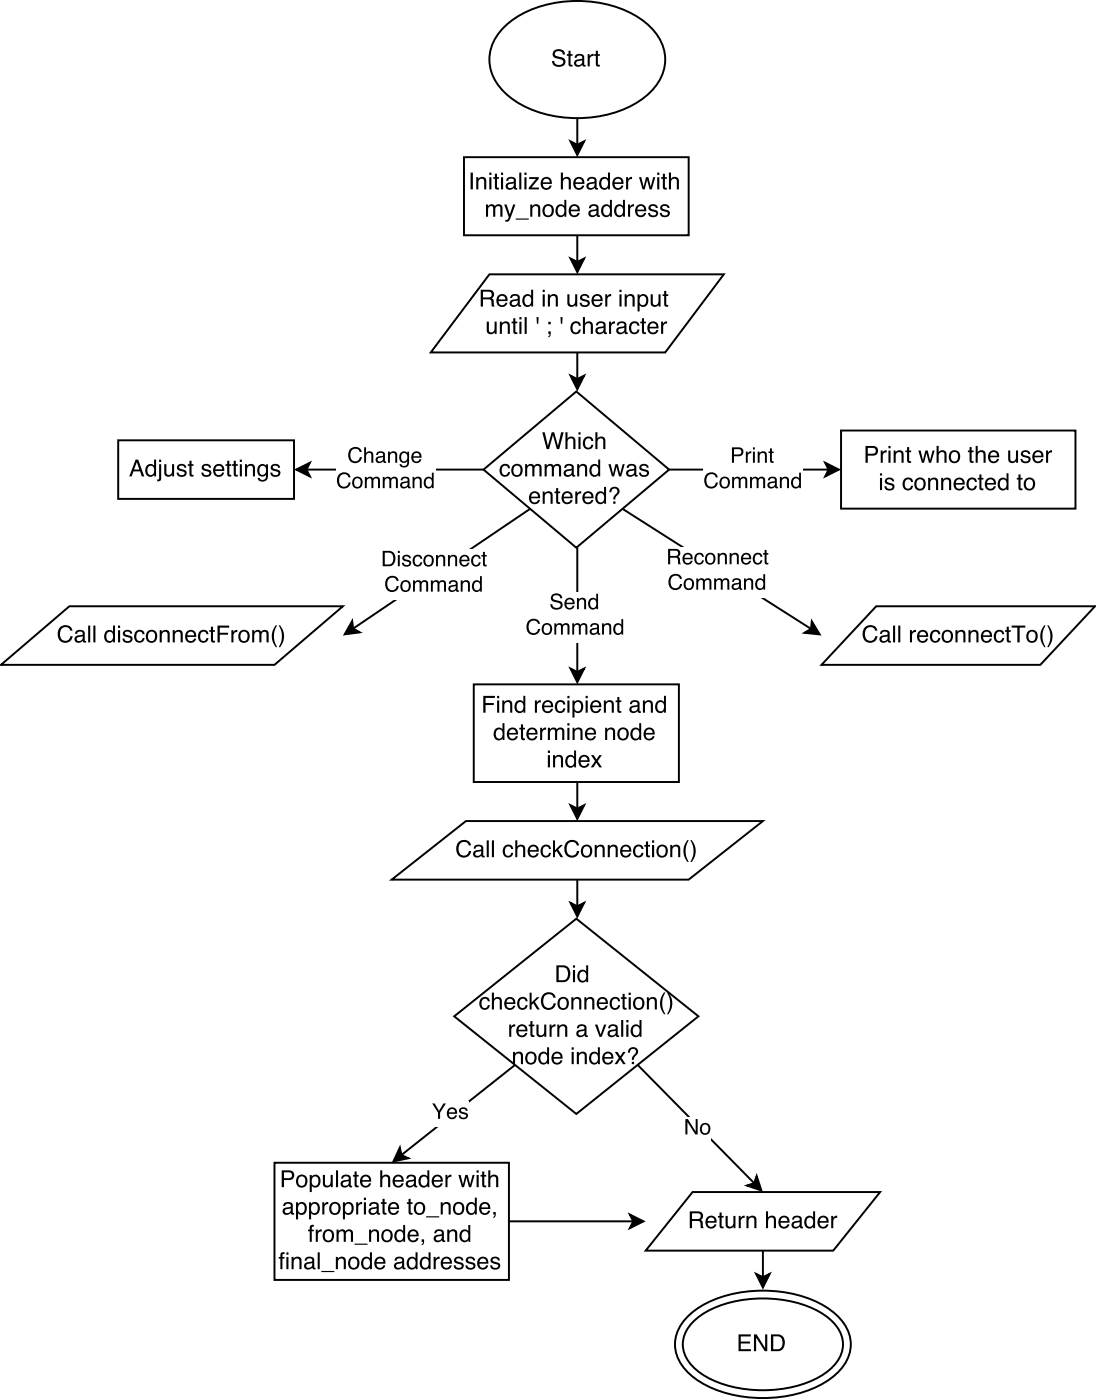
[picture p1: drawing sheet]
<svg xmlns="http://www.w3.org/2000/svg" width="198mm" height="253mm" viewBox="0 0 198 253" stroke-linecap="round" stroke-linejoin="round" font-family="sans-serif">
<path d="M91.4 4.5a20.2 20.2 0 0 1 16.3-4.1 17 17 0 0 1 10.3 5 7.7 7.7 0 0 1 0 10.7 18.4 18.4 0 0 1-13.8 5.2 18.4 18.4 0 0 1-13.7-5.2 7.7 7.7 0 0 1 0-10.7z" fill="none" stroke="#000" stroke-width=".35"/>
<path d="M100.1 9.1a1.19 1.19 0 0 1 1.9 .7h-.4a.75 .75 0 0 0-.7-.6 .75 .75 0 0 0-.7 .5l.3 .4a1.84 1.84 0 0 1 1.6 .8 1.09 1.09 0 0 1-1.6 1.2 .99 .99 0 0 1-.8-1.1h.4a.85 .85 0 0 0 .7 .8 .85 .85 0 0 0 .9-.6l-.3-.4a2.15 2.15 0 0 1-1.6-.8v-.4zM102.7 9.2h.3v.6h.4v.3h-.4v1.4l.1 .2h.3v.3a.53 .53 0 0 1-.7-.4v-1.5h-.3v-.3h.3zM104.1 11.2a.53 .53 0 0 0 .5 .6 .53 .53 0 0 0 .5-.6v-.3zM103.9 10a.96 .96 0 0 1 1.6 .3v1.4h.2v.3a.42 .42 0 0 1-.6-.3 .76 .76 0 0 1-1 .3 .76 .76 0 0 1-.3-1.1l1.3-.4a.5 .5 0 0 0-.4-.5 .5 .5 0 0 0-.6 .5h-.3zM106.1 9.8h.4v.4a.64 .64 0 0 1 .7-.5v.4a.57 .57 0 0 0-.7 .6v1.3h-.4zM107.6 9.2h.4v.6h.3v.3h-.3v1.4v.2h.3v.3a.53 .53 0 0 1-.7-.4v-1.5h-.3v-.3h.3z" fill="#000"/>
<path d="M83.8 28.4h40.6v14.1h-40.6z" fill="#fff"/>
<path d="M83.8 28.4h40.6v14.1h-40.6z" fill="none" stroke="#000" stroke-width=".35"/>
<g fill="#000">
<path d="M85 31.2h.4v3h-.4zM86 32h.4v.3a.78 .78 0 0 1 .9-.3 .78 .78 0 0 1 .5 .8v1.4h-.4v-1.4a.55 .55 0 0 0-.6-.5 .55 .55 0 0 0-.4 .8v1.1h-.4zM88.4 32h.3v2.2h-.3zM88.4 31.2h.3v.4h-.3zM89.4 31.4h.3v.6h.4v.3h-.4v1.5l.1 .1h.3v.3a.53 .53 0 0 1-.7-.4v-1.5h-.3v-.3h.3zM90.5 32h.3v2.2h-.3zM90.5 31.2h.3v.4h-.3zM91.7 33.4a.53 .53 0 0 0 .6 .6 .53 .53 0 0 0 .5-.6v-.3zM91.5 32.2a.96 .96 0 0 1 1.6 .4l.1 1.3 .2 .1v.2a.42 .42 0 0 1-.6-.3 .76 .76 0 0 1-1.1 .4 .76 .76 0 0 1-.2-1.1l1.3-.4a.5 .5 0 0 0-.5-.6 .5 .5 0 0 0-.5 .5h-.4zM93.8 31.2h.3v3h-.3zM94.7 32h.4v2.2h-.4zM94.7 31.2h.4v.4h-.4zM95.6 32h1.7v.3l-1.3 1.6h1.3v.3h-1.8v-.3l1.3-1.6h-1.2zM97.9 32.3a1.01 1.01 0 0 1 1.3-.2 1.01 1.01 0 0 1 .4 1.1h-1.6a.63 .63 0 0 0 .5 .8 .63 .63 0 0 0 .8-.5h.3a1.04 1.04 0 0 1-1.3 .7 1.04 1.04 0 0 1-.6-1.4zM98.2 32.5l-.2 .4h1.3a.61 .61 0 0 0-.4-.6 .61 .61 0 0 0-.7 .2zM101.3 31.2h.3v1.1a.78 .78 0 0 1 1-.3 .78 .78 0 0 1 .5 .8v1.4h-.4v-1.4a.55 .55 0 0 0-.7-.5 .55 .55 0 0 0-.4 .7v1.2h-.3zM103.8 32.3a1.01 1.01 0 0 1 1.2-.2 1.01 1.01 0 0 1 .5 1.1h-1.6a.63 .63 0 0 0 .5 .8 .63 .63 0 0 0 .7-.5h.4a1.04 1.04 0 0 1-1.4 .7 1.04 1.04 0 0 1-.6-1.4zM104.1 32.5l-.2 .4h1.2a.61 .61 0 0 0-.3-.6 .61 .61 0 0 0-.7 .2zM106.3 33.4a.53 .53 0 0 0 .6 .6 .53 .53 0 0 0 .5-.6v-.3zM106.1 32.2a.96 .96 0 0 1 1.6 .4v1.3l.3 .1v.2a.42 .42 0 0 1-.6-.3 .76 .76 0 0 1-1.1 .4 .76 .76 0 0 1-.2-1.1l1.2-.4a.5 .5 0 0 0-.4-.6 .5 .5 0 0 0-.6 .5h-.3zM108.7 32.5a.85 .85 0 0 0-.1 .9 .85 .85 0 0 0 .8 .5 .93 .93 0 0 0 .4-.8 .93 .93 0 0 0-.6-.8zM108.6 32.1l.7-.1 .5 .3v-1.1h.3v3h-.3v-.3a.91 .91 0 0 1-1.1 .3 .91 .91 0 0 1-.5-1l.1-.6zM110.9 32.3a1.01 1.01 0 0 1 1.2-.2 1.01 1.01 0 0 1 .5 1.1h-1.6a.63 .63 0 0 0 .4 .8 .63 .63 0 0 0 .8-.5h.4a1.04 1.04 0 0 1-1.4 .7 1.04 1.04 0 0 1-.6-1.4zM111.2 32.5l-.2 .4h1.2a.61 .61 0 0 0-.3-.6 .61 .61 0 0 0-.7 .2zM113.1 32h.3v.4a.64 .64 0 0 1 .7-.4v.4a.57 .57 0 0 0-.7 .5v1.3h-.3zM115.4 32h.4l.4 1.8 .5-1.8h.4l.4 1.7 .5-1.7h.3l-.6 2.2h-.4l-.4-1.7-.5 1.7h-.4zM118.7 32h.4v2.2h-.4zM118.7 31.2h.4v.4h-.4zM119.7 31.4h.4v.6h.3v.3h-.3v1.5v.1h.3v.3a.53 .53 0 0 1-.7-.4v-1.5h-.3v-.3h.3zM120.8 31.2h.4v1.1a.78 .78 0 0 1 .9-.3 .78 .78 0 0 1 .5 .8v1.4h-.4v-1.4a.55 .55 0 0 0-.6-.5 .55 .55 0 0 0-.4 .7v1.2h-.4z"/>
<path d="M87.8 36.9h.3v.4a.72 .72 0 0 1 1.3-.1 .73 .73 0 0 1 .8-.3 .73 .73 0 0 1 .5 .8v1.5h-.4v-1.6a.48 .48 0 0 0-.5-.4 .48 .48 0 0 0-.4 .7v1.3h-.3v-1.5a.46 .46 0 0 0-.5-.5 .46 .46 0 0 0-.5 .5v1.5h-.3zM91 36.9h.5l.6 1.8 .6-1.8h.4l-.5 1.4a3 3 0 0 1-.9 1.7h-.5v-.3h.4l.3-.5zM93.1 39.5h2.4v.2h-2.4zM95.7 36.9h.4v.4a.78 .78 0 0 1 .9-.4 .78 .78 0 0 1 .6 .8v1.5h-.4v-1.4a.55 .55 0 0 0-.7-.6 .55 .55 0 0 0-.4 .8v1.2h-.4zM98.6 37.3a.94 .94 0 0 0 .4 1.6 .94 .94 0 0 0 .5-1.4 .62 .62 0 0 0-.9-.2zM98.2 37.2a1.06 1.06 0 0 1 1.4-.2 1.06 1.06 0 0 1 .4 1.3 1.05 1.05 0 0 1-1.4 .9 1.05 1.05 0 0 1-.6-1.4zM100.9 37.4a.85 .85 0 0 0-.2 1 .85 .85 0 0 0 .8 .5 .93 .93 0 0 0 .4-.9 .93 .93 0 0 0-.6-.8zM100.7 37.1l.7-.2 .5 .3v-1.1h.4v3.1h-.4v-.3a.91 .91 0 0 1-1.1 .2 .91 .91 0 0 1-.5-1l.1-.6zM103 37.2a1.01 1.01 0 0 1 1.2-.2 1.01 1.01 0 0 1 .5 1.2h-1.6a.63 .63 0 0 0 .5 .7 .63 .63 0 0 0 .7-.4h.4a1.04 1.04 0 0 1-1.4 .7 1.04 1.04 0 0 1-.6-1.4zM103.3 37.4l-.2 .5h1.2a.61 .61 0 0 0-.3-.6 .61 .61 0 0 0-.7 .1zM106.7 38.4a.53 .53 0 0 0 .5 .5 .53 .53 0 0 0 .5-.6v-.3zM106.5 37.2a.96 .96 0 0 1 1.6 .3v1.3l.2 .1v.3a.42 .42 0 0 1-.6-.3 .76 .76 0 0 1-1 .3 .76 .76 0 0 1-.3-1.1l1.3-.4a.5 .5 0 0 0-.5-.5 .5 .5 0 0 0-.5 .4h-.4zM109.1 37.4a.85 .85 0 0 0-.2 1 .85 .85 0 0 0 .8 .5 .93 .93 0 0 0 .4-.9 .93 .93 0 0 0-.5-.8zM109 37.1l.6-.2 .5 .3v-1.1h.4v3.1h-.3v-.3a.91 .91 0 0 1-1.2 .2 .91 .91 0 0 1-.5-1l.1-.6zM111.5 37.4a.85 .85 0 0 0-.2 1 .85 .85 0 0 0 .8 .5 .93 .93 0 0 0 .4-.9 .93 .93 0 0 0-.6-.8zM111.3 37.1l.7-.2 .5 .3v-1.1h.3v3.1h-.3v-.3a.91 .91 0 0 1-1.1 .2 .91 .91 0 0 1-.5-1l.1-.6zM113.4 36.9h.4v.4a.64 .64 0 0 1 .7-.4v.4a.57 .57 0 0 0-.7 .6v1.3h-.4zM115 37.2a1.01 1.01 0 0 1 1.2-.2 1.01 1.01 0 0 1 .5 1.2h-1.6a.63 .63 0 0 0 .5 .7 .63 .63 0 0 0 .7-.4h.4a1.04 1.04 0 0 1-1.4 .7 1.04 1.04 0 0 1-.6-1.4zM115.3 37.4l-.2 .5h1.2a.61 .61 0 0 0-.3-.6 .61 .61 0 0 0-.7 .1zM117.3 37.1a.89 .89 0 0 1 1.5 .5h-.4a.47 .47 0 0 0-.5-.4 .47 .47 0 0 0-.4 .4l.2 .2a.95 .95 0 0 1 1.1 .9 .96 .96 0 0 1-1 .5 .96 .96 0 0 1-.8-.7h.4a.54 .54 0 0 0 .5 .4 .54 .54 0 0 0 .5-.5l-.2-.1a.97 .97 0 0 1-1.1-.9zM119.4 37.1a.89 .89 0 0 1 1.5 .5h-.4a.47 .47 0 0 0-.4-.4 .47 .47 0 0 0-.5 .4l.2 .2a.95 .95 0 0 1 1.1 .9 .96 .96 0 0 1-.9 .5 .96 .96 0 0 1-.9-.7h.4a.54 .54 0 0 0 .5 .4 .54 .54 0 0 0 .6-.5l-.2-.1a.97 .97 0 0 1-1.2-.9z"/>
</g>
<path d="M88.4 49.6h42.3l-10.6 14.1h-42.3z" fill="#fff"/>
<path d="M88.4 49.6h42.3l-10.6 14.1h-42.3z" fill="none" stroke="#000" stroke-width=".35"/>
<g fill="#000">
<path d="M87.2 52.7v1h1a.53 .53 0 0 0 .6-.4 .53 .53 0 0 0-.6-.6zM86.8 52.3h1.4a.83 .83 0 0 1 1 .6 .83 .83 0 0 1-.4 1 1.65 1.65 0 0 1 .4 1.4l.1 .1h-.5l-.1-1-.2-.3h-1.3v1.3h-.4zM89.9 53.5a1.01 1.01 0 0 1 1.3-.3 1.01 1.01 0 0 1 .5 1.2h-1.7a.63 .63 0 0 0 .5 .7 .63 .63 0 0 0 .8-.4h.3a1.04 1.04 0 0 1-1.3 .7 1.04 1.04 0 0 1-.6-1.4zM90.2 53.6l-.2 .5h1.3a.61 .61 0 0 0-.4-.6 .61 .61 0 0 0-.7 .1zM92.4 54.6a.53 .53 0 0 0 .6 .6 .53 .53 0 0 0 .5-.6v-.3zM92.2 53.4a.96 .96 0 0 1 1.7 .3v1.4h.2v.3a.42 .42 0 0 1-.6-.3 .76 .76 0 0 1-1.1 .3 .76 .76 0 0 1-.2-1.1l1.3-.4a.5 .5 0 0 0-.5-.5 .5 .5 0 0 0-.5 .4h-.4zM94.9 53.7a.85 .85 0 0 0-.2 .9 .85 .85 0 0 0 .8 .5 .93 .93 0 0 0 .4-.9 .93 .93 0 0 0-.6-.7zM94.7 53.3l.7-.2 .5 .4v-1.2h.4v3.1h-.4v-.3a.91 .91 0 0 1-1.1 .3 .91 .91 0 0 1-.5-1.1l.1-.6zM98 53.2h.4v2.2h-.4zM98 52.3h.4v.5h-.4zM98.9 53.2h.4v.3a.78 .78 0 0 1 .9-.4 .78 .78 0 0 1 .5 .9v1.4h-.3v-1.4a.55 .55 0 0 0-.7-.5 .55 .55 0 0 0-.4 .7v1.2h-.4zM102.4 53.2h.4v1.4a.52 .52 0 0 0 .6 .5 .52 .52 0 0 0 .5-.6v-1.3h.3v2.2h-.3v-.3a.77 .77 0 0 1-.9 .3 .77 .77 0 0 1-.6-.7zM105 53.3a.89 .89 0 0 1 1.4 .5h-.3a.47 .47 0 0 0-.5-.4 .47 .47 0 0 0-.4 .5l.2 .1a.95 .95 0 0 1 1.1 .9 .96 .96 0 0 1-1 .6 .96 .96 0 0 1-.8-.8h.3a.54 .54 0 0 0 .6 .5 .54 .54 0 0 0 .5-.5l-.2-.2a.97 .97 0 0 1-1.1-.9zM107.1 53.5a1.01 1.01 0 0 1 1.2-.3 1.01 1.01 0 0 1 .5 1.2h-1.6a.63 .63 0 0 0 .5 .7 .63 .63 0 0 0 .7-.4h.4a1.04 1.04 0 0 1-1.4 .7 1.04 1.04 0 0 1-.6-1.4zM107.4 53.6l-.2 .5h1.2a.61 .61 0 0 0-.3-.6 .61 .61 0 0 0-.7 .1zM109.3 53.2h.3v.4a.64 .64 0 0 1 .8-.5l-.1 .4a.57 .57 0 0 0-.6 .6v1.3h-.4zM111.9 53.2h.3v2.2h-.3zM111.9 52.3h.3v.5h-.3zM112.8 53.2h.4v.3a.78 .78 0 0 1 .9-.4 .78 .78 0 0 1 .5 .9v1.4h-.4v-1.4a.55 .55 0 0 0-.6-.5 .55 .55 0 0 0-.4 .7v1.2h-.4zM115.7 53.6a.95 .95 0 0 0 .4 1.5 .89 .89 0 0 0 .6-.8 .89 .89 0 0 0-.6-.9zM115.1 53.2h.4v.3a.9 .9 0 0 1 1.1-.3 .9 .9 0 0 1 .5 1 .93 .93 0 0 1-.4 1.1 .93 .93 0 0 1-1.2-.2v1.2h-.4zM117.5 53.2h.4v1.4a.52 .52 0 0 0 .6 .5 .52 .52 0 0 0 .4-.6v-1.3h.4v2.2h-.4v-.3a.77 .77 0 0 1-.8 .3 .77 .77 0 0 1-.6-.7zM119.9 52.6h.4v.6h.4v.3h-.4v1.4l.1 .2h.3v.3a.53 .53 0 0 1-.8-.5v-1.4h-.3v-.3h.3z"/>
<path d="M87.9 58.1h.4v1.5a.52 .52 0 0 0 .6 .5 .52 .52 0 0 0 .4-.7v-1.3h.4v2.2h-.4v-.3a.77 .77 0 0 1-.8 .4 .77 .77 0 0 1-.6-.8zM90.3 58.1h.3v.3a.78 .78 0 0 1 .9-.3 .78 .78 0 0 1 .6 .8v1.4h-.4v-1.4a.55 .55 0 0 0-.7-.5 .55 .55 0 0 0-.4 .8v1.1h-.3zM92.7 57.5h.4v.6h.3v.3h-.3v1.5v.1h.3v.3a.53 .53 0 0 1-.7-.4v-1.5h-.3v-.3h.3zM93.8 58.1h.4v2.2h-.4zM93.8 57.3h.4v.4h-.4zM94.7 57.3h.4v3h-.4zM96.9 57.3h.4l-.1 1.2h-.2zM99 59.9h.5l-.1 .8-.4 .3 .2-.6-.2-.1zM99 58.1h.5v.5h-.5zM101.2 57.3h.4l-.1 1.2h-.2zM103.3 58.4a.91 .91 0 0 1 .9-.3 .91 .91 0 0 1 .7 .8h-.4a.57 .57 0 0 0-.7-.5 .57 .57 0 0 0-.4 .7 .66 .66 0 0 0 .1 .8 .66 .66 0 0 0 .8 0l.2-.4h.4a.96 .96 0 0 1-1.1 .9 .96 .96 0 0 1-.8-1.1zM105.3 57.3h.3v1.1a.78 .78 0 0 1 .9-.3 .78 .78 0 0 1 .6 .8v1.4h-.4v-1.4a.55 .55 0 0 0-.7-.5 .55 .55 0 0 0-.4 .8v1.1h-.3zM107.9 59.6a.53 .53 0 0 0 .6 .5 .53 .53 0 0 0 .5-.6v-.3zM107.7 58.4a.96 .96 0 0 1 1.7 .3v1.3l.2 .1v.2a.42 .42 0 0 1-.6-.3 .76 .76 0 0 1-1.1 .4 .76 .76 0 0 1-.2-1.1l1.3-.4a.5 .5 0 0 0-.5-.6 .5 .5 0 0 0-.5 .5h-.4zM110 58.1h.3v.4a.64 .64 0 0 1 .8-.4l-.1 .4a.57 .57 0 0 0-.7 .6v1.2h-.3zM111.7 59.6a.53 .53 0 0 0 .6 .5 .53 .53 0 0 0 .4-.6v-.3zM111.5 58.4a.96 .96 0 0 1 1.6 .3v1.3l.3 .1v.2a.42 .42 0 0 1-.6-.3 .76 .76 0 0 1-1.1 .4 .76 .76 0 0 1-.2-1.1l1.2-.4a.5 .5 0 0 0-.4-.6 .5 .5 0 0 0-.6 .5h-.3zM113.9 58.4a.91 .91 0 0 1 .9-.3 .91 .91 0 0 1 .7 .8h-.4a.57 .57 0 0 0-.7-.5 .57 .57 0 0 0-.4 .7 .66 .66 0 0 0 .1 .8 .66 .66 0 0 0 .8 0l.2-.4h.4a.96 .96 0 0 1-1.1 .9 .96 .96 0 0 1-.8-1.1zM115.9 57.5h.4v.6h.3v.3h-.3v1.5l.1 .1h.2v.3a.53 .53 0 0 1-.7-.4v-1.5h-.3v-.3h.3zM117.2 58.4a1.01 1.01 0 0 1 1.2-.2 1.01 1.01 0 0 1 .5 1.1h-1.6a.63 .63 0 0 0 .5 .8 .63 .63 0 0 0 .7-.5h.4a1.04 1.04 0 0 1-1.4 .7 1.04 1.04 0 0 1-.6-1.4zM117.5 58.6l-.2 .4h1.2a.61 .61 0 0 0-.3-.6 .61 .61 0 0 0-.7 .2zM119.4 58.1h.3v.4a.64 .64 0 0 1 .8-.4l-.1 .4a.57 .57 0 0 0-.6 .6v1.2h-.4z"/>
</g>
<path d="M87.3 84.8l16.8-14.1 16.7 14.1-16.7 14.2z" fill="#fff"/>
<path d="M87.3 84.8l16.8-14.1 16.7 14.1-16.7 14.2z" fill="none" stroke="#000" stroke-width=".35"/>
<g fill="#000">
<path d="M97.9 78.1h.5l.5 2.5 .7-2.5h.5l.7 2.5 .5-2.5h.5l-.8 3h-.5l-.7-2.5-.7 2.5h-.4zM102.1 78.1h.4v1.1a.78 .78 0 0 1 .9-.3 .78 .78 0 0 1 .5 .8v1.4h-.4v-1.4a.55 .55 0 0 0-.6-.5 .55 .55 0 0 0-.4 .8v1.1h-.4zM104.5 78.9h.3v2.2h-.3zM104.5 78.1h.3v.4h-.3zM105.5 79.2a.91 .91 0 0 1 1-.3 .91 .91 0 0 1 .6 .8h-.3a.57 .57 0 0 0-.7-.5 .57 .57 0 0 0-.4 .7 .66 .66 0 0 0 .1 .8 .66 .66 0 0 0 .8 0l.2-.3h.3a.96 .96 0 0 1-1 .8 .96 .96 0 0 1-.9-1.1zM107.5 78.1h.4v1.1a.78 .78 0 0 1 .9-.3 .78 .78 0 0 1 .5 .8v1.4h-.4v-1.4a.55 .55 0 0 0-.6-.5 .55 .55 0 0 0-.4 .8v1.1h-.4z"/>
<path d="M90.5 84.1a.91 .91 0 0 1 1-.3 .91 .91 0 0 1 .6 .8h-.4a.57 .57 0 0 0-.6-.5 .57 .57 0 0 0-.5 .7 .66 .66 0 0 0 .2 .8 .66 .66 0 0 0 .7 .1l.2-.4h.4a.96 .96 0 0 1-1.1 .8 .96 .96 0 0 1-.8-1.1zM93 84.2a.94 .94 0 0 0 .3 1.6 .94 .94 0 0 0 .6-1.4 .62 .62 0 0 0-.9-.2zM92.6 84.1a1.06 1.06 0 0 1 1.3-.1 1.06 1.06 0 0 1 .5 1.3 1.05 1.05 0 0 1-1.4 .8 1.05 1.05 0 0 1-.7-1.4zM94.8 83.9h.4v.3a.72 .72 0 0 1 1.2 0 .73 .73 0 0 1 .9-.4 .73 .73 0 0 1 .5 .8v1.5h-.4v-1.6a.48 .48 0 0 0-.6-.3 .48 .48 0 0 0-.3 .6v1.3h-.4v-1.5a.46 .46 0 0 0-.4-.5 .46 .46 0 0 0-.5 .5v1.5h-.4zM98.3 83.9h.4v.3a.72 .72 0 0 1 1.3 0 .73 .73 0 0 1 .8-.4 .73 .73 0 0 1 .5 .8v1.5h-.4v-1.6a.48 .48 0 0 0-.6-.3 .48 .48 0 0 0-.3 .6v1.3h-.4v-1.5a.46 .46 0 0 0-.4-.5 .46 .46 0 0 0-.5 .5v1.5h-.4zM102.2 85.3a.53 .53 0 0 0 .5 .6 .53 .53 0 0 0 .5-.6v-.3zM102 84.1a.96 .96 0 0 1 1.6 .3v1.3l.3 .1v.3a.42 .42 0 0 1-.6-.3 .76 .76 0 0 1-1.1 .3 .76 .76 0 0 1-.2-1.1l1.2-.4a.5 .5 0 0 0-.4-.5 .5 .5 0 0 0-.6 .4h-.3zM104.2 83.9h.4v.3a.78 .78 0 0 1 .9-.4 .78 .78 0 0 1 .5 .9v1.4h-.4v-1.4a.55 .55 0 0 0-.6-.5 .55 .55 0 0 0-.4 .7v1.2h-.4zM107 84.4a.85 .85 0 0 0-.2 .9 .85 .85 0 0 0 .8 .5 .93 .93 0 0 0 .4-.9 .93 .93 0 0 0-.6-.8zM106.9 84l.6-.2 .5 .3v-1.1h.4v3.1h-.4v-.3a.91 .91 0 0 1-1.1 .3 .91 .91 0 0 1-.5-1.1l.1-.6z"/>
<path d="M95.8 89.1a1.01 1.01 0 0 1 1.2-.2 1.01 1.01 0 0 1 .5 1.1h-1.6a.63 .63 0 0 0 .5 .8 .63 .63 0 0 0 .7-.5h.4a1.04 1.04 0 0 1-1.4 .7 1.04 1.04 0 0 1-.6-1.4zM96.1 89.3l-.2 .4h1.3a.61 .61 0 0 0-.4-.6 .61 .61 0 0 0-.7 .2zM98 88.8h.3v.3a.78 .78 0 0 1 1-.3 .78 .78 0 0 1 .5 .8v1.4h-.4v-1.4a.55 .55 0 0 0-.6-.5 .55 .55 0 0 0-.4 .8v1.1h-.4zM100.4 88.2h.4v.6h.4v.3h-.4v1.5l.1 .1h.3v.3a.53 .53 0 0 1-.8-.4v-1.5h-.3v-.3h.3zM101.7 89.1a1.01 1.01 0 0 1 1.2-.2 1.01 1.01 0 0 1 .5 1.1h-1.6a.63 .63 0 0 0 .5 .8 .63 .63 0 0 0 .7-.5h.4a1.04 1.04 0 0 1-1.4 .7 1.04 1.04 0 0 1-.6-1.4zM102 89.3l-.2 .4h1.2a.61 .61 0 0 0-.3-.6 .61 .61 0 0 0-.7 .2zM103.9 88.8h.3v.4a.64 .64 0 0 1 .8-.4l-.1 .4a.57 .57 0 0 0-.6 .5v1.3h-.4zM105.4 89.1a1.01 1.01 0 0 1 1.3-.2 1.01 1.01 0 0 1 .5 1.1h-1.6a.63 .63 0 0 0 .4 .8 .63 .63 0 0 0 .8-.5h.3a1.04 1.04 0 0 1-1.3 .7 1.04 1.04 0 0 1-.6-1.4zM105.7 89.3l-.1 .4h1.2a.61 .61 0 0 0-.4-.6 .61 .61 0 0 0-.7 .2zM108 89.3a.85 .85 0 0 0-.1 .9 .85 .85 0 0 0 .8 .5 .93 .93 0 0 0 .4-.8 .93 .93 0 0 0-.6-.8zM107.9 88.9l.7-.1 .5 .3v-1.1h.3v3h-.3v-.3a.91 .91 0 0 1-1.1 .3 .91 .91 0 0 1-.5-1l.1-.6zM110.7 90.6h.4v.4h-.4zM110.3 88.2a.88 .88 0 0 1 1.4 0 .88 .88 0 0 1-.3 1.3l-.2 .3-.1 .4h-.4a2.09 2.09 0 0 1 .8-1.3 .55 .55 0 0 0-.6-.7 .55 .55 0 0 0-.5 .7h-.4z"/>
<path d="M109.9 83.9h.4l.4 1.7 .4-1.7h.4l.5 1.7 .4-1.7h.4l-.6 2.2h-.4l-.5-1.7-.4 1.7h-.4zM113.5 85.3a.53 .53 0 0 0 .5 .6 .53 .53 0 0 0 .5-.6v-.3zM113.3 84.1a.96 .96 0 0 1 1.6 .3v1.3l.2 .1v.3a.42 .42 0 0 1-.6-.3 .76 .76 0 0 1-1 .3 .76 .76 0 0 1-.3-1.1l1.3-.4a.5 .5 0 0 0-.4-.5 .5 .5 0 0 0-.6 .4h-.3zM115.7 84a.89 .89 0 0 1 1.4 .5h-.3a.47 .47 0 0 0-.5-.4 .47 .47 0 0 0-.5 .4l.3 .2a.95 .95 0 0 1 1.1 .9 .96 .96 0 0 1-1 .6 .96 .96 0 0 1-.8-.8h.3a.54 .54 0 0 0 .6 .5 .54 .54 0 0 0 .5-.5l-.2-.2a.97 .97 0 0 1-1.1-.9z"/>
</g>
<path d="M151.9 77.8h42.3v14.1h-42.3z" fill="#fff"/>
<path d="M151.9 77.8h42.3v14.1h-42.3z" fill="none" stroke="#000" stroke-width=".35"/>
<g fill="#000">
<path d="M156.3 80.6h1.4a.88 .88 0 0 1 .9 .8 .88 .88 0 0 1-.9 .9h-1v1.3h-.4zM156.7 80.9v1.1h.8a.53 .53 0 0 0 .7-.5 .53 .53 0 0 0-.7-.6zM159 81.4h.4v.4a.64 .64 0 0 1 .7-.4v.3a.57 .57 0 0 0-.7 .6v1.3h-.4zM160.4 81.4h.4v2.2h-.4zM160.4 80.6h.4v.4h-.4zM161.4 81.4h.3v.3a.78 .78 0 0 1 .9-.4 .78 .78 0 0 1 .6 .9v1.4h-.4v-1.4a.55 .55 0 0 0-.7-.5 .55 .55 0 0 0-.4 .7v1.2h-.3zM163.8 80.8h.4v.6h.3v.3h-.3v1.4v.2h.3v.3a.53 .53 0 0 1-.7-.4v-1.5h-.3v-.3h.3zM165.8 81.4h.4l.5 1.7 .4-1.7h.4l.4 1.7 .5-1.7h.4l-.7 2.2h-.4l-.4-1.7-.4 1.7h-.4zM169.1 80.6h.4v1.1a.78 .78 0 0 1 .9-.3 .78 .78 0 0 1 .5 .8v1.4h-.4v-1.4a.55 .55 0 0 0-.6-.5 .55 .55 0 0 0-.4 .7v1.2h-.4zM172 81.8a.94 .94 0 0 0 .4 1.6 .94 .94 0 0 0 .5-1.4 .62 .62 0 0 0-.9-.2zM171.6 81.7a1.06 1.06 0 0 1 1.4-.2 1.06 1.06 0 0 1 .4 1.3 1.05 1.05 0 0 1-1.4 .8 1.05 1.05 0 0 1-.6-1.4zM175.1 80.8h.4v.6h.3v.3h-.3v1.4v.2h.3v.3a.53 .53 0 0 1-.7-.4v-1.5h-.3v-.3h.3zM176.2 80.6h.3v1.1a.78 .78 0 0 1 1-.3 .78 .78 0 0 1 .5 .8v1.4h-.4v-1.4a.55 .55 0 0 0-.7-.5 .55 .55 0 0 0-.4 .7v1.2h-.3zM178.7 81.7a1.01 1.01 0 0 1 1.2-.2 1.01 1.01 0 0 1 .5 1.1h-1.6a.63 .63 0 0 0 .5 .8 .63 .63 0 0 0 .7-.5h.4a1.04 1.04 0 0 1-1.4 .7 1.04 1.04 0 0 1-.6-1.4zM179 81.9l-.2 .4h1.2a.61 .61 0 0 0-.3-.6 .61 .61 0 0 0-.7 .2zM182 81.4h.4v1.5a.52 .52 0 0 0 .6 .4 .52 .52 0 0 0 .5-.6v-1.3h.3v2.2h-.3v-.3a.77 .77 0 0 1-.9 .3 .77 .77 0 0 1-.6-.7zM184.6 81.5a.89 .89 0 0 1 1.4 .5h-.3a.47 .47 0 0 0-.5-.4 .47 .47 0 0 0-.4 .5l.2 .1a.95 .95 0 0 1 1.1 1 .96 .96 0 0 1-1 .5 .96 .96 0 0 1-.8-.8h.3a.54 .54 0 0 0 .6 .5 .54 .54 0 0 0 .5-.5l-.2-.2a.97 .97 0 0 1-1.1-.9zM186.7 81.7a1.01 1.01 0 0 1 1.2-.2 1.01 1.01 0 0 1 .5 1.1h-1.6a.63 .63 0 0 0 .5 .8 .63 .63 0 0 0 .7-.5h.4a1.04 1.04 0 0 1-1.4 .7 1.04 1.04 0 0 1-.6-1.4zM187 81.9l-.2 .4h1.2a.61 .61 0 0 0-.3-.6 .61 .61 0 0 0-.7 .2zM188.9 81.4h.3v.4a.64 .64 0 0 1 .8-.4l-.1 .3a.57 .57 0 0 0-.6 .6v1.3h-.4z"/>
<path d="M158.9 86.3h.4v2.2h-.4zM158.9 85.5h.4v.4h-.4zM160 86.5a.89 .89 0 0 1 1.5 .5h-.4a.47 .47 0 0 0-.5-.4 .47 .47 0 0 0-.4 .4l.2 .2a.95 .95 0 0 1 1.1 .9 .96 .96 0 0 1-1 .5 .96 .96 0 0 1-.8-.7h.4a.54 .54 0 0 0 .5 .4 .54 .54 0 0 0 .5-.5l-.2-.1a.97 .97 0 0 1-1.1-.9zM163.3 86.6a.91 .91 0 0 1 .9-.3 .91 .91 0 0 1 .7 .8h-.4a.57 .57 0 0 0-.7-.5 .57 .57 0 0 0-.4 .7 .66 .66 0 0 0 .1 .8 .66 .66 0 0 0 .8 .1l.2-.4h.4a.96 .96 0 0 1-1.1 .8 .96 .96 0 0 1-.8-1.1zM165.8 86.7a.94 .94 0 0 0 .3 1.6 .94 .94 0 0 0 .6-1.4 .62 .62 0 0 0-.9-.2zM165.4 86.6a1.06 1.06 0 0 1 1.3-.2 1.06 1.06 0 0 1 .4 1.3 1.05 1.05 0 0 1-1.3 .9 1.05 1.05 0 0 1-.7-1.5zM167.6 86.3h.4v.3a.78 .78 0 0 1 .9-.3 .78 .78 0 0 1 .5 .8v1.4h-.4v-1.3a.55 .55 0 0 0-.6-.6 .55 .55 0 0 0-.4 .8v1.1h-.4zM170 86.3h.3v.3a.78 .78 0 0 1 .9-.3 .78 .78 0 0 1 .6 .8v1.4h-.4v-1.3a.55 .55 0 0 0-.7-.6 .55 .55 0 0 0-.4 .8v1.1h-.3zM172.5 86.6a1.01 1.01 0 0 1 1.2-.2 1.01 1.01 0 0 1 .5 1.2h-1.6a.63 .63 0 0 0 .5 .7 .63 .63 0 0 0 .7-.4h.4a1.04 1.04 0 0 1-1.4 .7 1.04 1.04 0 0 1-.6-1.5zM172.8 86.8l-.2 .5h1.2a.61 .61 0 0 0-.3-.6 .61 .61 0 0 0-.7 .1zM174.8 86.6a.91 .91 0 0 1 1-.3 .91 .91 0 0 1 .6 .8h-.4a.57 .57 0 0 0-.6-.5 .57 .57 0 0 0-.5 .7 .66 .66 0 0 0 .2 .8 .66 .66 0 0 0 .8 .1l.1-.4h.4a.96 .96 0 0 1-1.1 .8 .96 .96 0 0 1-.8-1.1zM176.9 85.7h.3v.6h.4v.3h-.4v1.5l.1 .1 .3 .1v.2a.53 .53 0 0 1-.7-.4v-1.5h-.3v-.3h.3zM178.1 86.6a1.01 1.01 0 0 1 1.3-.2 1.01 1.01 0 0 1 .4 1.2h-1.6a.63 .63 0 0 0 .5 .7 .63 .63 0 0 0 .8-.4h.3a1.04 1.04 0 0 1-1.3 .7 1.04 1.04 0 0 1-.6-1.5zM178.4 86.8l-.2 .5h1.3a.61 .61 0 0 0-.4-.6 .61 .61 0 0 0-.7 .1zM180.7 86.8a.85 .85 0 0 0-.2 1 .85 .85 0 0 0 .8 .5 .93 .93 0 0 0 .5-.9 .93 .93 0 0 0-.6-.8zM180.6 86.5l.7-.2 .5 .3v-1.1h.3v3h-.3v-.3a.91 .91 0 0 1-1.1 .3 .91 .91 0 0 1-.6-1l.2-.6zM183.9 85.7h.4v.6h.3v.3h-.3v1.5l.1 .1 .2 .1v.2a.53 .53 0 0 1-.7-.4v-1.5h-.3v-.3h.3zM185.5 86.7a.94 .94 0 0 0 .4 1.6 .94 .94 0 0 0 .5-1.4 .62 .62 0 0 0-.9-.2zM185.1 86.6a1.06 1.06 0 0 1 1.4-.2 1.06 1.06 0 0 1 .4 1.3 1.05 1.05 0 0 1-1.3 .9 1.05 1.05 0 0 1-.7-1.5z"/>
</g>
<path d="M158.2 109.5h39.5l-9.8 10.6h-39.6z" fill="#fff"/>
<path d="M158.2 109.5h39.5l-9.8 10.6h-39.6z" fill="none" stroke="#000" stroke-width=".35"/>
<path d="M156.1 113.4a1.32 1.32 0 0 1 1.3-.4 1.32 1.32 0 0 1 1 .9h-.4a.98 .98 0 0 0-1.2-.5 .98 .98 0 0 0-.6 1.2 .96 .96 0 0 0 .7 1.2 .96 .96 0 0 0 1.2-.9h.4a1.36 1.36 0 0 1-1.6 1.2 1.36 1.36 0 0 1-1.1-1.6v-.6zM159.2 115.3a.53 .53 0 0 0 .6 .6 .53 .53 0 0 0 .5-.7v-.3zM159 114.1a.96 .96 0 0 1 1.6 .3l.1 1.3 .2 .1v.3a.42 .42 0 0 1-.6-.3 .76 .76 0 0 1-1.1 .3 .76 .76 0 0 1-.2-1.1l1.3-.4a.5 .5 0 0 0-.5-.5 .5 .5 0 0 0-.5 .4h-.4zM161.3 113h.3v3.1h-.3zM162.2 113h.4v3.1h-.4zM164.3 113.9h.4v.3a.64 .64 0 0 1 .7-.4v.4a.57 .57 0 0 0-.7 .6v1.3h-.4zM165.9 114.1a1.01 1.01 0 0 1 1.2-.2 1.01 1.01 0 0 1 .5 1.2h-1.6a.63 .63 0 0 0 .5 .7 .63 .63 0 0 0 .7-.4h.4a1.04 1.04 0 0 1-1.4 .7 1.04 1.04 0 0 1-.6-1.4zM166.2 114.3l-.2 .5h1.2a.61 .61 0 0 0-.3-.6 .61 .61 0 0 0-.7 .1zM168.2 114.1a.91 .91 0 0 1 1-.3 .91 .91 0 0 1 .6 .8h-.4a.57 .57 0 0 0-.6-.5 .57 .57 0 0 0-.5 .7 .66 .66 0 0 0 .2 .8 .66 .66 0 0 0 .8 .1l.1-.4h.4a.96 .96 0 0 1-1.1 .8 .96 .96 0 0 1-.8-1.1zM170.7 114.2a.94 .94 0 0 0 .4 1.6 .94 .94 0 0 0 .5-1.4 .62 .62 0 0 0-.9-.2zM170.3 114.1a1.06 1.06 0 0 1 1.4-.1 1.06 1.06 0 0 1 .4 1.2 1.05 1.05 0 0 1-1.4 .9 1.05 1.05 0 0 1-.6-1.4zM172.5 113.9h.4v.3a.78 .78 0 0 1 .9-.4 .78 .78 0 0 1 .5 .8v1.5h-.3v-1.4a.55 .55 0 0 0-.7-.5 .55 .55 0 0 0-.4 .7v1.2h-.4zM174.9 113.9h.3v.3a.78 .78 0 0 1 1-.4 .78 .78 0 0 1 .5 .8v1.5h-.4v-1.4a.55 .55 0 0 0-.7-.5 .55 .55 0 0 0-.3 .7v1.2h-.4zM177.4 114.1a1.01 1.01 0 0 1 1.2-.2 1.01 1.01 0 0 1 .5 1.2h-1.6a.63 .63 0 0 0 .5 .7 .63 .63 0 0 0 .7-.4h.4a1.04 1.04 0 0 1-1.4 .7 1.04 1.04 0 0 1-.6-1.4zM177.7 114.3l-.2 .5h1.3a.61 .61 0 0 0-.4-.6 .61 .61 0 0 0-.7 .1zM179.7 114.1a.91 .91 0 0 1 1-.3 .91 .91 0 0 1 .6 .8h-.3a.57 .57 0 0 0-.7-.5 .57 .57 0 0 0-.4 .7 .66 .66 0 0 0 .1 .8 .66 .66 0 0 0 .8 .1l.2-.4h.3a.96 .96 0 0 1-1 .8 .96 .96 0 0 1-.9-1.1zM181.8 113.2h.4v.7h.3v.3h-.3v1.4v.2h.3v.3a.53 .53 0 0 1-.7-.5v-1.4h-.3v-.3h.3zM182.7 113h2.4v.4h-1v2.7h-.4v-2.7h-1zM186 114.2a.94 .94 0 0 0 .3 1.6 .94 .94 0 0 0 .6-1.4 .62 .62 0 0 0-.9-.2zM185.6 114.1a1.06 1.06 0 0 1 1.3-.1 1.06 1.06 0 0 1 .5 1.2 1.05 1.05 0 0 1-1.4 .9 1.05 1.05 0 0 1-.6-1.4zM188.5 113h.3a3.7 3.7 0 0 0 0 3.9h-.2a3.1 3.1 0 0 1-.1-3.9zM189.1 113h.2a3.1 3.1 0 0 1 .1 3.9h-.3a3.7 3.7 0 0 0 0-3.9z" fill="#000"/>
<path d="M.2 120.1l12.3-10.6h49.4l-12.3 10.6z" fill="#fff"/>
<path d="M.2 120.1l12.3-10.6h49.4l-12.3 10.6z" fill="none" stroke="#000" stroke-width=".35"/>
<path d="M10.8 113.4a1.32 1.32 0 0 1 1.3-.4 1.32 1.32 0 0 1 1 .9h-.4a.98 .98 0 0 0-1.3-.5 .98 .98 0 0 0-.6 1.2 .96 .96 0 0 0 .8 1.2 .96 .96 0 0 0 1.1-.9h.4a1.36 1.36 0 0 1-1.6 1.2 1.36 1.36 0 0 1-1.1-1.6l.1-.6zM13.9 115.3a.53 .53 0 0 0 .5 .6 .53 .53 0 0 0 .5-.7v-.3zM13.7 114.1a.96 .96 0 0 1 1.6 .3v1.3l.2 .1v.3a.42 .42 0 0 1-.6-.3 .76 .76 0 0 1-1 .3 .76 .76 0 0 1-.3-1.1l1.3-.4a.5 .5 0 0 0-.4-.5 .5 .5 0 0 0-.6 .4h-.3zM15.9 113h.4v3.1h-.4zM16.9 113h.3v3.1h-.3zM19.4 114.4a.85 .85 0 0 0-.2 .9 .85 .85 0 0 0 .8 .5 .93 .93 0 0 0 .4-.9 .93 .93 0 0 0-.6-.8zM19.2 114l.7-.2 .5 .3v-1.1h.4v3.1h-.4v-.3a.91 .91 0 0 1-1.1 .2 .91 .91 0 0 1-.5-1l.1-.6zM21.3 113.9h.4v2.2h-.4zM21.3 113h.4v.4h-.4zM22.4 114a.89 .89 0 0 1 1.5 .5h-.4a.47 .47 0 0 0-.5-.4 .47 .47 0 0 0-.4 .4l.2 .2a.95 .95 0 0 1 1.1 .9 .96 .96 0 0 1-1 .5 .96 .96 0 0 1-.8-.7h.4a.54 .54 0 0 0 .5 .4 .54 .54 0 0 0 .5-.5l-.2-.1a.97 .97 0 0 1-1.1-.9zM24.5 114.1a.91 .91 0 0 1 1-.3 .91 .91 0 0 1 .6 .8h-.4a.57 .57 0 0 0-.6-.5 .57 .57 0 0 0-.5 .7 .66 .66 0 0 0 .2 .8 .66 .66 0 0 0 .8 .1l.1-.4h.4a.96 .96 0 0 1-1.1 .8 .96 .96 0 0 1-.8-1.1zM27 114.2a.94 .94 0 0 0 .4 1.6 .94 .94 0 0 0 .5-1.4 .62 .62 0 0 0-.9-.2zM26.6 114.1a1.06 1.06 0 0 1 1.4-.1 1.06 1.06 0 0 1 .4 1.2 1.05 1.05 0 0 1-1.4 .9 1.05 1.05 0 0 1-.6-1.4zM28.8 113.9h.4v.3a.78 .78 0 0 1 .9-.4 .78 .78 0 0 1 .5 .8v1.5h-.3v-1.4a.55 .55 0 0 0-.7-.5 .55 .55 0 0 0-.4 .7v1.2h-.4zM31.2 113.9h.3v.3a.78 .78 0 0 1 1-.4 .78 .78 0 0 1 .5 .8v1.5h-.4v-1.4a.55 .55 0 0 0-.7-.5 .55 .55 0 0 0-.3 .7v1.2h-.4zM33.7 114.1a1.01 1.01 0 0 1 1.2-.2 1.01 1.01 0 0 1 .5 1.2h-1.6a.63 .63 0 0 0 .5 .7 .63 .63 0 0 0 .7-.4h.4a1.04 1.04 0 0 1-1.4 .7 1.04 1.04 0 0 1-.5-1.4zM34 114.3l-.2 .5h1.3a.61 .61 0 0 0-.4-.6 .61 .61 0 0 0-.7 .1zM36 114.1a.91 .91 0 0 1 1-.3 .91 .91 0 0 1 .6 .8h-.3a.57 .57 0 0 0-.7-.5 .57 .57 0 0 0-.4 .7 .66 .66 0 0 0 .1 .8 .66 .66 0 0 0 .8 .1l.2-.4h.3a.96 .96 0 0 1-1 .8 .96 .96 0 0 1-.9-1.1zM38.1 113.2h.4v.7h.3v.3h-.3v1.4v.2h.3v.3a.53 .53 0 0 1-.7-.5v-1.4h-.3v-.3h.3zM39.3 113h2.1v.4h-1.7v.9h1.5v.4h-1.5v1.4h-.4zM41.8 113.9h.3v.3a.64 .64 0 0 1 .8-.4l-.1 .4a.57 .57 0 0 0-.6 .6v1.3h-.4zM43.7 114.2a.94 .94 0 0 0 .4 1.6 .94 .94 0 0 0 .5-1.4 .62 .62 0 0 0-.9-.2zM43.3 114.1a1.06 1.06 0 0 1 1.4-.1 1.06 1.06 0 0 1 .4 1.2 1.05 1.05 0 0 1-1.4 .9 1.05 1.05 0 0 1-.6-1.4zM45.5 113.9h.4v.3a.72 .72 0 0 1 1.2-.1 .73 .73 0 0 1 .9-.3 .73 .73 0 0 1 .5 .8v1.5h-.4v-1.6a.48 .48 0 0 0-.6-.4 .48 .48 0 0 0-.3 .7v1.3h-.4v-1.5a.46 .46 0 0 0-.4-.5 .46 .46 0 0 0-.5 .5v1.5h-.4zM49.8 113h.2a3.7 3.7 0 0 0 0 3.9h-.2a3.1 3.1 0 0 1 0-3.9zM50.3 113h.3a3.1 3.1 0 0 1 0 3.9h-.3a3.7 3.7 0 0 0 0-3.9z" fill="#000"/>
<path d="M21.3 79.6h31.8v10.5h-31.8z" fill="#fff"/>
<path d="M103 25.5l1.2 .7 1.3-.7-1.3 2.5zM104.2 21.3v4.9M103 46.7l1.2 .6 1.3-.6-1.3 2.5zM104.2 42.5v4.8M21.3 79.6h31.8v10.5h-31.8zM103 67.9l1.2 .6 1.3-.6-1.3 2.4zM104.2 63.7v4.8M120.8 84.8h28.8M149 83.6l2.5 1.2-2.5 1.3 .6-1.3z" fill="none" stroke="#000" stroke-width=".35"/>
<g fill="#000">
<path d="M103 25.5l1.2 .7 1.3-.7-1.3 2.5zM103 46.7l1.2 .6 1.3-.6-1.3 2.5zM103 67.9l1.2 .6 1.3-.6-1.3 2.4zM149 83.6l2.5 1.2-2.5 1.3 .6-1.3z"/>
<path d="M24.7 83.5l-.5 1.3h1zM24.5 83h.5l1.1 3.1h-.5l-.3-.9h-1.2l-.3 .9h-.5zM26.8 84.4a.85 .85 0 0 0-.2 .9 .85 .85 0 0 0 .8 .5 .93 .93 0 0 0 .4-.9 .93 .93 0 0 0-.6-.8zM26.7 84l.6-.2 .5 .3v-1.1h.4v3.1h-.4v-.3a.91 .91 0 0 1-1.1 .3 .91 .91 0 0 1-.5-1.1l.1-.6zM28.7 83h.4v.5h-.4zM28.7 83.9h.4v2.5a.56 .56 0 0 1-.7 .6v-.4l.3-.1zM29.7 83.9h.3v1.4a.52 .52 0 0 0 .7 .5 .52 .52 0 0 0 .4-.6v-1.3h.3v2.2h-.3v-.3a.77 .77 0 0 1-.9 .3 .77 .77 0 0 1-.5-.7zM32.2 84a.89 .89 0 0 1 1.4 .5h-.3a.47 .47 0 0 0-.5-.4 .47 .47 0 0 0-.4 .4l.2 .2a.95 .95 0 0 1 1.1 .9 .96 .96 0 0 1-1 .6 .96 .96 0 0 1-.8-.8h.3a.54 .54 0 0 0 .6 .5 .54 .54 0 0 0 .5-.5l-.2-.2a.97 .97 0 0 1-1.1-.9zM34.2 83.2h.4v.7h.3v.3h-.3v1.4l.1 .2h.2v.3a.53 .53 0 0 1-.7-.5v-1.4h-.3v-.3h.3zM36.6 84a.89 .89 0 0 1 1.5 .5h-.3a.47 .47 0 0 0-.5-.4 .47 .47 0 0 0-.5 .4l.2 .2a.95 .95 0 0 1 1.2 .9 .96 .96 0 0 1-1 .6 .96 .96 0 0 1-.8-.8h.3a.54 .54 0 0 0 .6 .5 .54 .54 0 0 0 .5-.5l-.2-.2a.97 .97 0 0 1-1.2-.9zM38.8 84.1a1.01 1.01 0 0 1 1.2-.2 1.01 1.01 0 0 1 .5 1.2h-1.6a.63 .63 0 0 0 .5 .7 .63 .63 0 0 0 .7-.4h.4a1.04 1.04 0 0 1-1.4 .7 1.04 1.04 0 0 1-.6-1.4zM39.1 84.3l-.2 .5h1.2a.61 .61 0 0 0-.3-.6 .61 .61 0 0 0-.7 .1zM41 83.2h.4v.7h.4v.3h-.4v1.4l.1 .2h.3v.3a.53 .53 0 0 1-.8-.5v-1.4h-.3v-.3h.3zM42.2 83.2h.4v.7h.3v.3h-.3v1.4l.1 .2h.2v.3a.53 .53 0 0 1-.7-.5v-1.4h-.3v-.3h.3zM43.3 83.9h.4v2.2h-.4zM43.3 83h.4v.5h-.4zM44.2 83.9h.4v.3a.78 .78 0 0 1 .9-.4 .78 .78 0 0 1 .5 .9v1.4h-.3v-1.4a.55 .55 0 0 0-.7-.5 .55 .55 0 0 0-.4 .7v1.2h-.4zM46.7 84.1a.83 .83 0 0 1 1.3 .1v-.3h.4v2a.97 .97 0 0 1-.7 1.1 .97 .97 0 0 1-1.2-.6h.4a.64 .64 0 0 0 .9 .2 .64 .64 0 0 0 .2-.8 .9 .9 0 0 1-1.1 .2 .9 .9 0 0 1-.4-1zM47 84.3a.92 .92 0 0 0 .4 1.5 .85 .85 0 0 0 .6-.8 .85 .85 0 0 0-.6-.8zM49.1 84a.89 .89 0 0 1 1.5 .5h-.4a.47 .47 0 0 0-.5-.4 .47 .47 0 0 0-.4 .4l.2 .2a.95 .95 0 0 1 1.1 .9 .96 .96 0 0 1-1 .6 .96 .96 0 0 1-.8-.8h.4a.54 .54 0 0 0 .5 .5 .54 .54 0 0 0 .5-.5l-.2-.2a.97 .97 0 0 1-1.1-.9z"/>
</g>
<path d="M127 80.4h18v9.2h-18z" fill="#fff"/>
<g fill="#000">
<path d="M53.5 84.8l2.5-1.2-.7 1.2 .7 1.3z"/>
<path d="M127.5 85.8a1.21 1.21 0 0 1 1.2-.5 1.21 1.21 0 0 1 .9 .9h-.4a.9 .9 0 0 0-1.1-.5 .9 .9 0 0 0-.5 1.1 .88 .88 0 0 0 .6 1.1 .88 .88 0 0 0 1.1-.7h.3a1.25 1.25 0 0 1-1.4 1.1 1.25 1.25 0 0 1-1-1.5l.1-.6zM130.5 86.5a.76 .76 0 0 0-.2 1 .76 .76 0 0 0 .9 .4 .87 .87 0 0 0-.3-1.5zM130.2 86.4a1.01 1.01 0 0 1 1.3 0 1.01 1.01 0 0 1 .2 1.3 .97 .97 0 0 1-1.3 .5 .97 .97 0 0 1-.5-1.3zM132.2 86.2h.3v.3a.66 .66 0 0 1 1.2-.1 .68 .68 0 0 1 .8-.2 .68 .68 0 0 1 .4 .6v1.4h-.3v-1.4a.44 .44 0 0 0-.6-.4 .44 .44 0 0 0-.3 .6v1.2h-.3v-1.3a.42 .42 0 0 0-.4-.5 .42 .42 0 0 0-.4 .5l-.1 1.3h-.3zM135.4 86.2h.4v.3a.66 .66 0 0 1 1.1-.1 .68 .68 0 0 1 .8-.2 .68 .68 0 0 1 .5 .6v1.4h-.4v-1.4a.44 .44 0 0 0-.5-.4 .44 .44 0 0 0-.3 .6v1.2h-.4v-1.3a.42 .42 0 0 0-.4-.5 .42 .42 0 0 0-.4 .5v1.3h-.4zM139 87.5a.48 .48 0 0 0 .5 .5 .48 .48 0 0 0 .4-.6v-.2zM138.8 86.4a.88 .88 0 0 1 1.5 .3v1.2l.2 .1v.2a.39 .39 0 0 1-.6-.3 .68 .68 0 0 1-1 .3 .68 .68 0 0 1 0-1.1l1-.2a.46 .46 0 0 0-.4-.5 .46 .46 0 0 0-.5 .4h-.3zM140.8 86.2h.3v.3a.71 .71 0 0 1 .9-.4 .71 .71 0 0 1 .5 .8v1.3h-.4v-1.3a.5 .5 0 0 0-.6-.4 .5 .5 0 0 0-.3 .6v1.1h-.4zM143.4 86.6a.74 .74 0 0 0-.2 .9 .74 .74 0 0 0 .9 .4 .8 .8 0 0 0 .2-.9 .8 .8 0 0 0-.7-.6zM143.2 86.3l.7-.1 .4 .2v-1h.3v2.8h-.3v-.3a.84 .84 0 0 1-1 .3 .84 .84 0 0 1-.5-1l.1-.5z"/>
<path d="M132.2 80.8h1.2a.8 .8 0 0 1 .8 .8 .8 .8 0 0 1-.8 .8h-.9v1.2h-.3zM132.5 81.1v1h.8a.49 .49 0 0 0 .6-.5 .49 .49 0 0 0-.6-.5zM134.7 81.6h.3v.3a.59 .59 0 0 1 .7-.4l-.1 .4a.53 .53 0 0 0-.6 .5v1.2h-.3zM136 81.6h.3v2h-.3zM136 80.8h.3v.4h-.3zM136.8 81.6h.3v.3a.71 .71 0 0 1 .9-.4 .71 .71 0 0 1 .5 .8v1.3h-.4v-1.3a.5 .5 0 0 0-.6-.4 .5 .5 0 0 0-.3 .6v1.1h-.4zM139 81h.4v.6h.3v.3h-.3v1.3l.1 .1h.2v.3a.48 .48 0 0 1-.7-.4v-1.3h-.2v-.3h.2z"/>
</g>
<path d="M53.5 84.8l2.5-1.2-.7 1.2 .7 1.3zM55.3 84.8h32" fill="none" stroke="#000" stroke-width=".35"/>
<path d="M60.7 80.4h18v9.2h-18z" fill="#fff"/>
<g fill="#000">
<path d="M63.6 112.2l.2 1.4 1.2 .6-2.8 .4z"/>
<path d="M61.2 85.8a1.21 1.21 0 0 1 1.2-.5 1.21 1.21 0 0 1 .9 .9h-.4a.9 .9 0 0 0-1.1-.5 .9 .9 0 0 0-.6 1.1 .88 .88 0 0 0 .7 1.1 .88 .88 0 0 0 1-.7h.4a1.25 1.25 0 0 1-1.4 1.1 1.25 1.25 0 0 1-1.1-1.5l.1-.6zM64.2 86.5a.76 .76 0 0 0-.3 1 .76 .76 0 0 0 1 .4 .87 .87 0 0 0-.4-1.5zM63.8 86.4a1.01 1.01 0 0 1 1.4 0 1.01 1.01 0 0 1 .2 1.3 .97 .97 0 0 1-1.3 .5 .97 .97 0 0 1-.5-1.3zM65.9 86.2h.3v.3a.66 .66 0 0 1 1.2-.1 .68 .68 0 0 1 .7-.2 .68 .68 0 0 1 .5 .6v1.4h-.3v-1.4a.44 .44 0 0 0-.6-.4 .44 .44 0 0 0-.3 .6v1.2h-.3v-1.3a.42 .42 0 0 0-.4-.5 .42 .42 0 0 0-.5 .5v1.3h-.3zM69.1 86.2h.4v.3a.66 .66 0 0 1 1.1-.1 .68 .68 0 0 1 .8-.2 .68 .68 0 0 1 .4 .6v1.4h-.3v-1.4a.44 .44 0 0 0-.6-.4 .44 .44 0 0 0-.2 .6v1.2h-.4v-1.3a.42 .42 0 0 0-.4-.5 .42 .42 0 0 0-.4 .5v1.3h-.4zM72.6 87.5a.48 .48 0 0 0 .6 .5 .48 .48 0 0 0 .4-.6v-.2zM72.5 86.4a.88 .88 0 0 1 1.4 .3v1.2l.3 .1v.2a.39 .39 0 0 1-.6-.3 .68 .68 0 0 1-1 .3 .68 .68 0 0 1 0-1.1l1-.2a.46 .46 0 0 0-.4-.5 .46 .46 0 0 0-.5 .4h-.3zM74.5 86.2h.3v.3a.71 .71 0 0 1 .9-.4 .71 .71 0 0 1 .5 .8v1.3h-.4v-1.3a.5 .5 0 0 0-.6-.4 .5 .5 0 0 0-.4 .6v1.1h-.3zM77 86.6a.74 .74 0 0 0-.1 .9 .74 .74 0 0 0 .8 .4 .8 .8 0 0 0 .3-.9 .8 .8 0 0 0-.7-.6zM76.9 86.3l.7-.1 .4 .2v-1h.3v2.8h-.3v-.3a.84 .84 0 0 1-1 .3 .84 .84 0 0 1-.5-1l.1-.5z"/>
<path d="M63.2 81.2a1.21 1.21 0 0 1 1.2-.4 1.21 1.21 0 0 1 .9 .9h-.3a.9 .9 0 0 0-1.2-.6 .9 .9 0 0 0-.5 1.2 .88 .88 0 0 0 .6 1 .88 .88 0 0 0 1.1-.7h.3a1.25 1.25 0 0 1-1.4 1.1 1.25 1.25 0 0 1-1-1.5l.1-.6zM65.8 80.8h.3v1.1a.71 .71 0 0 1 .8-.4 .71 .71 0 0 1 .5 .8v1.3h-.3v-1.3a.5 .5 0 0 0-.6-.5 .5 .5 0 0 0-.4 .7v1.1h-.3zM68.2 82.9a.48 .48 0 0 0 .5 .5 .48 .48 0 0 0 .5-.5v-.3zM68 81.8a.88 .88 0 0 1 1.5 .3v1.2l.2 .1v.2a.39 .39 0 0 1-.5-.3 .68 .68 0 0 1-1 .3 .68 .68 0 0 1-.1-1.1l1.1-.2a.46 .46 0 0 0-.5-.5 .46 .46 0 0 0-.5 .4h-.3zM70.1 81.6h.3v.3a.71 .71 0 0 1 .8-.4 .71 .71 0 0 1 .5 .8v1.3h-.3v-1.3a.5 .5 0 0 0-.6-.4 .5 .5 0 0 0-.4 .6v1.1h-.3zM72.3 81.8a.76 .76 0 0 1 1.3 .1v-.3h.3v1.8a.89 .89 0 0 1-.7 1 .89 .89 0 0 1-1-.5h.3a.59 .59 0 0 0 .8 .2 .59 .59 0 0 0 .2-.8 .88 .88 0 0 1-1.1 .2 .88 .88 0 0 1-.3-1.2zM72.6 82a.84 .84 0 0 0 .4 1.4 .78 .78 0 0 0 .6-.8 .78 .78 0 0 0-.6-.8zM74.5 81.8a.93 .93 0 0 1 1.2-.2 .93 .93 0 0 1 .4 1.1h-1.5a.58 .58 0 0 0 .5 .7 .58 .58 0 0 0 .7-.4h.3a.96 .96 0 0 1-1.3 .6 .96 .96 0 0 1-.5-1.3zM74.8 82l-.2 .4h1.2a.56 .56 0 0 0-.4-.5 .56 .56 0 0 0-.6 .1z"/>
</g>
<path d="M95.8 91.9l-32 21.7M63.6 112.2l.2 1.4 1.2 .6-2.8 .4z" fill="none" stroke="#000" stroke-width=".35"/>
<path d="M68.8 99.1h19v9.2h-19z" fill="#fff"/>
<g fill="#000">
<path d="M146.6 112.3l1.4 2.3-2.7-.3 1.1-.7z"/>
<path d="M69.5 99.8v2.2h.7a1.09 1.09 0 0 0 .8-1.1 1.09 1.09 0 0 0-.8-1.1zM69.1 99.5a2.33 2.33 0 0 1 1.8 .3 1.58 1.58 0 0 1-.3 2.5h-1.5zM71.8 100.3h.4v2h-.4zM71.8 99.5h.4v.4h-.4zM72.8 100.4a.82 .82 0 0 1 1.4 .5h-.3a.43 .43 0 0 0-.5-.4 .43 .43 0 0 0-.4 .4l.2 .1a.87 .87 0 0 1 1 .9 .88 .88 0 0 1-.9 .5 .88 .88 0 0 1-.7-.7h.3a.49 .49 0 0 0 .5 .4 .49 .49 0 0 0 .5-.5h-.1a1.21 1.21 0 0 1-1.2-.7zM74.8 100.5a.83 .83 0 0 1 .9-.3 .83 .83 0 0 1 .5 .8h-.3a.56 .56 0 0 0-.7-.4 .56 .56 0 0 0-.3 .8 .54 .54 0 0 0 .4 .7 .54 .54 0 0 0 .6-.5h.3a.91 .91 0 0 1-1.2 .7 .91 .91 0 0 1-.5-1.3zM77.1 100.6a.76 .76 0 0 0-.3 1 .76 .76 0 0 0 .9 .4 .87 .87 0 0 0-.3-1.5zM76.7 100.5a1.01 1.01 0 0 1 1.4 0 1.01 1.01 0 0 1 .1 1.3 .97 .97 0 0 1-1.3 .5 .97 .97 0 0 1-.4-1.3zM78.7 100.3h.4v.3a.71 .71 0 0 1 .8-.4 .71 .71 0 0 1 .5 .8v1.3h-.4v-1.3a.5 .5 0 0 0-.6-.4 .5 .5 0 0 0-.3 .6v1.1h-.4zM80.9 100.3h.3v.3a.71 .71 0 0 1 .9-.4 .71 .71 0 0 1 .4 .8v1.3h-.3v-1.3a.5 .5 0 0 0-.6-.4 .5 .5 0 0 0-.4 .6v1.1h-.3zM83.2 100.5a.93 .93 0 0 1 1.1-.2 .93 .93 0 0 1 .5 1.1h-1.5a.58 .58 0 0 0 .4 .7 .58 .58 0 0 0 .7-.4h.4a.96 .96 0 0 1-1.3 .6 .96 .96 0 0 1-.5-1.3zM83.5 100.7l-.2 .4h1.1a.56 .56 0 0 0-.3-.5 .56 .56 0 0 0-.6 .1zM85.3 100.5a.83 .83 0 0 1 .9-.3 .83 .83 0 0 1 .6 .8h-.3a.56 .56 0 0 0-.8-.4 .56 .56 0 0 0-.3 .8 .54 .54 0 0 0 .4 .7 .54 .54 0 0 0 .7-.5h.3a.91 .91 0 0 1-1.2 .7 .91 .91 0 0 1-.5-1.3zM87.2 99.7h.4v.6h.3v.3h-.3v1.3v.1h.3v.3a.48 .48 0 0 1-.7-.4v-1.3h-.3v-.3h.3z"/>
<path d="M69.9 104.5a1.21 1.21 0 0 1 1.2-.5 1.21 1.21 0 0 1 .9 .9h-.4a.9 .9 0 0 0-1.1-.5 .9 .9 0 0 0-.6 1.1 .88 .88 0 0 0 .7 1.1 .88 .88 0 0 0 1-.7h.4a1.25 1.25 0 0 1-1.4 1 1.25 1.25 0 0 1-1.1-1.4l.1-.6zM72.9 105.2a.76 .76 0 0 0-.3 1 .76 .76 0 0 0 1 .4 .87 .87 0 0 0-.4-1.5zM72.5 105.1a1.01 1.01 0 0 1 1.4 0 1.01 1.01 0 0 1 .2 1.3 .97 .97 0 0 1-1.3 .5 .97 .97 0 0 1-.5-1.3zM74.6 104.9h.3v.3a.66 .66 0 0 1 1.2-.1 .68 .68 0 0 1 .7-.3 .68 .68 0 0 1 .5 .7v1.4h-.3v-1.4a.44 .44 0 0 0-.6-.4 .44 .44 0 0 0-.3 .6v1.2h-.3v-1.3a.42 .42 0 0 0-.5-.5 .42 .42 0 0 0-.4 .5v1.3h-.3zM77.8 104.9h.3v.3a.66 .66 0 0 1 1.2-.1 .68 .68 0 0 1 .8-.3 .68 .68 0 0 1 .4 .7v1.4h-.3v-1.4a.44 .44 0 0 0-.6-.4 .44 .44 0 0 0-.3 .6v1.2h-.3v-1.3a.42 .42 0 0 0-.4-.5 .42 .42 0 0 0-.4 .5v1.3h-.4zM81.3 106.2a.48 .48 0 0 0 .5 .5 .48 .48 0 0 0 .5-.6v-.2zM81.2 105.1a.88 .88 0 0 1 1.4 .3v1.2h.3v.3a.39 .39 0 0 1-.6-.3 .68 .68 0 0 1-1 .3 .68 .68 0 0 1 0-1.1l1-.2a.46 .46 0 0 0-.4-.5 .46 .46 0 0 0-.5 .4h-.3zM83.2 104.9h.3v.3a.71 .71 0 0 1 .9-.4 .71 .71 0 0 1 .5 .8v1.3h-.4v-1.3a.5 .5 0 0 0-.6-.4 .5 .5 0 0 0-.4 .6v1.1h-.3zM85.7 105.3a.74 .74 0 0 0-.1 .9 .74 .74 0 0 0 .8 .4 .8 .8 0 0 0 .3-.9 .8 .8 0 0 0-.7-.6zM85.6 105l.7-.1 .4 .2v-1h.3v2.8h-.3v-.3a.84 .84 0 0 1-1 .3 .84 .84 0 0 1-.5-1l.1-.5z"/>
</g>
<path d="M112.4 91.9l34 21.7M146.6 112.3l1.4 2.3-2.7-.3 1.1-.7z" fill="none" stroke="#000" stroke-width=".35"/>
<path d="M120.3 98.8h18.7v9.1h-18.7z" fill="#fff"/>
<g fill="#000">
<path d="M121 99.5v.9h.9a.48 .48 0 0 0 .6-.4 .48 .48 0 0 0-.6-.5zM120.6 99.2h1.3a.76 .76 0 0 1 .9 .4 .76 .76 0 0 1-.3 1 1.51 1.51 0 0 1 .4 1.2v.2h-.4l-.1-1-.2-.2h-1.2v1.2h-.4zM123.5 100.2a.93 .93 0 0 1 1.1-.2 .93 .93 0 0 1 .5 1h-1.5a.58 .58 0 0 0 .4 .7 .58 .58 0 0 0 .7-.4h.4a.96 .96 0 0 1-1.3 .7 .96 .96 0 0 1-.5-1.3zM123.8 100.3l-.2 .5h1.1a.56 .56 0 0 0-.3-.6 .56 .56 0 0 0-.6 .1zM125.6 100.2a.83 .83 0 0 1 .9-.3 .83 .83 0 0 1 .6 .7h-.3a.56 .56 0 0 0-.8-.4 .56 .56 0 0 0-.3 .8 .54 .54 0 0 0 .4 .7 .54 .54 0 0 0 .7-.5h.3a.91 .91 0 0 1-1.2 .8 .91 .91 0 0 1-.5-1.3zM127.9 100.3a.76 .76 0 0 0-.2 1 .76 .76 0 0 0 .9 .3 .87 .87 0 0 0-.3-1.4zM127.6 100.2a1.01 1.01 0 0 1 1.3-.1 1.01 1.01 0 0 1 .2 1.4 .97 .97 0 0 1-1.3 .4 .97 .97 0 0 1-.5-1.2zM129.6 99.9h.3v.3a.71 .71 0 0 1 .9-.3 .71 .71 0 0 1 .5 .8v1.3h-.4v-1.3a.5 .5 0 0 0-.6-.5 .5 .5 0 0 0-.4 .7v1.1h-.3zM131.8 99.9h.3v.3a.71 .71 0 0 1 .8-.3 .71 .71 0 0 1 .5 .8v1.3h-.3v-1.3a.5 .5 0 0 0-.6-.5 .5 .5 0 0 0-.4 .7v1.1h-.3zM134.1 100.2a.93 .93 0 0 1 1.1-.2 .93 .93 0 0 1 .4 1h-1.4a.58 .58 0 0 0 .4 .7 .58 .58 0 0 0 .7-.4h.3a.96 .96 0 0 1-1.2 .7 .96 .96 0 0 1-.6-1.3zM134.3 100.3l-.1 .5h1.1a.56 .56 0 0 0-.3-.6 .56 .56 0 0 0-.7 .1zM136.2 100.2a.83 .83 0 0 1 .9-.3 .83 .83 0 0 1 .6 .7h-.4a.56 .56 0 0 0-.7-.4 .56 .56 0 0 0-.3 .8 .54 .54 0 0 0 .4 .7 .54 .54 0 0 0 .6-.5h.4a.91 .91 0 0 1-1.2 .8 .91 .91 0 0 1-.5-1.3zM138.1 99.4h.3v.5h.3v.3h-.3v1.3l.1 .2h.2v.3a.48 .48 0 0 1-.6-.5v-1.3h-.3v-.3h.3z"/>
<path d="M121 104.1a1.21 1.21 0 0 1 1.2-.4 1.21 1.21 0 0 1 .9 .9h-.3a.9 .9 0 0 0-1.2-.5 .9 .9 0 0 0-.5 1.1 .88 .88 0 0 0 .7 1.1 .88 .88 0 0 0 1-.8h.4a1.25 1.25 0 0 1-1.5 1.1 1.25 1.25 0 0 1-1-1.5l.1-.5zM124 104.9a.76 .76 0 0 0-.2 .9 .76 .76 0 0 0 .9 .4 .87 .87 0 0 0-.3-1.5zM123.7 104.8a1.01 1.01 0 0 1 1.4-.1 1.01 1.01 0 0 1 .1 1.4 .97 .97 0 0 1-1.3 .4 .97 .97 0 0 1-.4-1.2zM125.7 104.5h.4v.3a.66 .66 0 0 1 1.1 0 .68 .68 0 0 1 .8-.3 .68 .68 0 0 1 .5 .7v1.3h-.4v-1.4a.44 .44 0 0 0-.5-.3 .44 .44 0 0 0-.3 .6v1.1h-.4v-1.3a.42 .42 0 0 0-.4-.4 .42 .42 0 0 0-.4 .4v1.3h-.4zM129 104.5h.3v.3a.66 .66 0 0 1 1.1 0 .68 .68 0 0 1 .8-.3 .68 .68 0 0 1 .5 .7v1.3h-.4v-1.4a.44 .44 0 0 0-.5-.3 .44 .44 0 0 0-.3 .6v1.1h-.3v-1.3a.42 .42 0 0 0-.5-.4 .42 .42 0 0 0-.4 .4v1.3h-.3zM132.5 105.8a.48 .48 0 0 0 .5 .5 .48 .48 0 0 0 .5-.5v-.3zM132.3 104.7a.88 .88 0 0 1 1.5 .3v1.2l.2 .1v.2a.39 .39 0 0 1-.5-.2 .68 .68 0 0 1-1.1 .3 .68 .68 0 0 1 0-1.1l1-.3a.46 .46 0 0 0-.4-.5 .46 .46 0 0 0-.5 .4h-.3zM134.3 104.5h.4v.3a.71 .71 0 0 1 .8-.3 .71 .71 0 0 1 .5 .7v1.3h-.3v-1.2a.5 .5 0 0 0-.7-.5 .5 .5 0 0 0-.3 .7v1h-.4zM136.9 105a.74 .74 0 0 0-.2 .9 .74 .74 0 0 0 .9 .3 .8 .8 0 0 0 .3-.8 .8 .8 0 0 0-.8-.6zM136.8 104.6l.6-.1 .4 .3v-1.1h.4v2.8h-.3v-.2a.84 .84 0 0 1-1.1 .2 .84 .84 0 0 1-.4-.9l.1-.6z"/>
</g>
<path d="M85.5 123.6h37.1v17.7h-37.1z" fill="#fff"/>
<path d="M104.2 99v22.4M85.5 123.6h37.1v17.7h-37.1zM103 120.8l1.2 .6 1.3-.6-1.3 2.5z" fill="none" stroke="#000" stroke-width=".35"/>
<g fill="#000">
<path d="M103 120.8l1.2 .6 1.3-.6-1.3 2.5z"/>
<path d="M87.3 125.7h2.1v.4h-1.7v.9h1.5v.4h-1.5v1.4h-.4zM89.8 126.6h.3v2.2h-.3zM89.8 125.7h.3v.4h-.3zM90.7 126.6h.4v.3a.78 .78 0 0 1 .9-.4 .78 .78 0 0 1 .5 .8v1.5h-.4v-1.4a.55 .55 0 0 0-.6-.5 .55 .55 0 0 0-.4 .7v1.2h-.4zM93.5 127.1a.85 .85 0 0 0-.2 .9 .85 .85 0 0 0 .8 .5 .93 .93 0 0 0 .4-.9 .93 .93 0 0 0-.6-.8zM93.3 126.7l.7-.2 .5 .3v-1.1h.4v3.1h-.4v-.3a.91 .91 0 0 1-1.1 .2 .91 .91 0 0 1-.5-1l.1-.6zM96.6 126.6h.3v.3a.64 .64 0 0 1 .8-.4l-.1 .4a.57 .57 0 0 0-.6 .6v1.3h-.4zM98.2 126.8a1.01 1.01 0 0 1 1.2-.2 1.01 1.01 0 0 1 .5 1.2h-1.6a.63 .63 0 0 0 .4 .7 .63 .63 0 0 0 .8-.4h.4a1.04 1.04 0 0 1-1.4 .7 1.04 1.04 0 0 1-.6-1.4zM98.5 127l-.2 .5h1.2a.61 .61 0 0 0-.4-.6 .61 .61 0 0 0-.6 .1zM100.5 126.8a.91 .91 0 0 1 .9-.3 .91 .91 0 0 1 .7 .8h-.4a.57 .57 0 0 0-.7-.5 .57 .57 0 0 0-.4 .7 .66 .66 0 0 0 .1 .8 .66 .66 0 0 0 .8 .1l.2-.4h.4a.96 .96 0 0 1-1.1 .8 .96 .96 0 0 1-.8-1.1zM102.5 126.6h.3v2.2h-.3zM102.5 125.7h.3v.4h-.3zM103.9 127a.95 .95 0 0 0 .4 1.5 .89 .89 0 0 0 .6-.8 .89 .89 0 0 0-.6-.9zM103.4 126.6h.3v.3a.9 .9 0 0 1 1.1-.3 .9 .9 0 0 1 .5 1 .93 .93 0 0 1-.4 1.1 .93 .93 0 0 1-1.2-.2v1.1h-.3zM105.7 126.6h.4v2.2h-.4zM105.7 125.7h.4v.4h-.4zM106.9 126.8a1.01 1.01 0 0 1 1.2-.2 1.01 1.01 0 0 1 .5 1.2h-1.6a.63 .63 0 0 0 .4 .7 .63 .63 0 0 0 .8-.4h.4a1.04 1.04 0 0 1-1.4 .7 1.04 1.04 0 0 1-.6-1.4zM107.2 127l-.2 .5h1.2a.61 .61 0 0 0-.4-.6 .61 .61 0 0 0-.6 .1zM109 126.6h.4v.3a.78 .78 0 0 1 .9-.4 .78 .78 0 0 1 .5 .8v1.5h-.3v-1.4a.55 .55 0 0 0-.7-.5 .55 .55 0 0 0-.4 .7v1.2h-.4zM111.5 125.9h.3v.7h.4v.3h-.4v1.4l.1 .2h.3v.3a.53 .53 0 0 1-.7-.5v-1.4h-.3v-.3h.3zM114.1 128a.53 .53 0 0 0 .5 .6 .53 .53 0 0 0 .5-.7v-.3zM113.9 126.8a.96 .96 0 0 1 1.6 .3v1.3l.2 .1v.3a.42 .42 0 0 1-.6-.3 .76 .76 0 0 1-1 .3 .76 .76 0 0 1-.3-1.1l1.3-.4a.5 .5 0 0 0-.5-.5 .5 .5 0 0 0-.5 .4h-.3zM116.1 126.6h.3v.3a.78 .78 0 0 1 1-.4 .78 .78 0 0 1 .5 .8v1.5h-.4v-1.4a.55 .55 0 0 0-.6-.5 .55 .55 0 0 0-.4 .7v1.2h-.4zM118.9 127.1a.85 .85 0 0 0-.2 .9 .85 .85 0 0 0 .8 .5 .93 .93 0 0 0 .4-.9 .93 .93 0 0 0-.6-.8zM118.7 126.7l.7-.2 .5 .3v-1.1h.4v3.1h-.4v-.3a.91 .91 0 0 1-1.1 .2 .91 .91 0 0 1-.5-1l.1-.6z"/>
<path d="M89.7 132a.85 .85 0 0 0-.2 .9 .85 .85 0 0 0 .8 .5 .93 .93 0 0 0 .4-.8 .93 .93 0 0 0-.5-.8zM89.6 131.6l.6-.1 .5 .3v-1.1h.4v3h-.3v-.3a.91 .91 0 0 1-1.2 .3 .91 .91 0 0 1-.5-1.1l.1-.5zM91.8 131.8a1.01 1.01 0 0 1 1.2-.2 1.01 1.01 0 0 1 .5 1.1h-1.6a.63 .63 0 0 0 .5 .7 .63 .63 0 0 0 .7-.4h.4a1.04 1.04 0 0 1-1.4 .7 1.04 1.04 0 0 1-.5-1.4zM92.1 131.9l-.2 .5h1.3a.61 .61 0 0 0-.4-.6 .61 .61 0 0 0-.7 .1zM94.1 130.9h.3v.6h.4v.3h-.4v1.4l.1 .2h.3v.3a.53 .53 0 0 1-.7-.4v-1.5h-.3v-.3h.3zM95.3 131.8a1.01 1.01 0 0 1 1.3-.2 1.01 1.01 0 0 1 .5 1.1h-1.7a.63 .63 0 0 0 .5 .7 .63 .63 0 0 0 .8-.4h.3a1.04 1.04 0 0 1-1.3 .7 1.04 1.04 0 0 1-.6-1.4zM95.6 131.9l-.1 .5h1.2a.61 .61 0 0 0-.4-.6 .61 .61 0 0 0-.7 .1zM97.5 131.5h.4v.4a.64 .64 0 0 1 .7-.5v.4a.57 .57 0 0 0-.7 .6v1.3h-.4zM98.9 131.5h.4v.3a.72 .72 0 0 1 1.2 0 .73 .73 0 0 1 .9-.4 .73 .73 0 0 1 .5 .8v1.5h-.4v-1.5a.48 .48 0 0 0-.6-.4 .48 .48 0 0 0-.3 .6v1.3h-.4v-1.4a.46 .46 0 0 0-.4-.5 .46 .46 0 0 0-.5 .5v1.4h-.4zM102.5 131.5h.3v2.2h-.3zM102.5 130.7h.3v.4h-.3zM103.4 131.5h.3v.3a.78 .78 0 0 1 1-.4 .78 .78 0 0 1 .5 .9v1.4h-.4v-1.4a.55 .55 0 0 0-.7-.5 .55 .55 0 0 0-.3 .7v1.2h-.4zM105.9 131.8a1.01 1.01 0 0 1 1.2-.2 1.01 1.01 0 0 1 .5 1.1h-1.6a.63 .63 0 0 0 .5 .7 .63 .63 0 0 0 .7-.4h.4a1.04 1.04 0 0 1-1.4 .7 1.04 1.04 0 0 1-.5-1.4zM106.2 131.9l-.2 .5h1.3a.61 .61 0 0 0-.4-.6 .61 .61 0 0 0-.7 .1zM109.3 131.5h.3v.3a.78 .78 0 0 1 .9-.4 .78 .78 0 0 1 .6 .9v1.4h-.4v-1.4a.55 .55 0 0 0-.7-.5 .55 .55 0 0 0-.4 .7v1.2h-.3zM112.1 131.9a.94 .94 0 0 0 .4 1.6 .94 .94 0 0 0 .5-1.4 .62 .62 0 0 0-.9-.2zM111.8 131.8a1.06 1.06 0 0 1 1.3-.2 1.06 1.06 0 0 1 .4 1.3 1.05 1.05 0 0 1-1.3 .8 1.05 1.05 0 0 1-.7-1.4zM114.4 132a.85 .85 0 0 0-.2 .9 .85 .85 0 0 0 .8 .5 .93 .93 0 0 0 .4-.8 .93 .93 0 0 0-.6-.8zM114.3 131.6l.6-.1 .5 .3v-1.1h.4v3h-.4v-.3a.91 .91 0 0 1-1.1 .3 .91 .91 0 0 1-.5-1.1l.1-.5zM116.5 131.8a1.01 1.01 0 0 1 1.2-.2 1.01 1.01 0 0 1 .5 1.1h-1.6a.63 .63 0 0 0 .5 .7 .63 .63 0 0 0 .7-.4h.4a1.04 1.04 0 0 1-1.4 .7 1.04 1.04 0 0 1-.6-1.4zM116.8 131.9l-.2 .5h1.2a.61 .61 0 0 0-.3-.6 .61 .61 0 0 0-.7 .1z"/>
<path d="M98.9 136.4h.4v2.2h-.4zM98.9 135.6h.4v.4h-.4zM99.9 136.4h.3v.3a.78 .78 0 0 1 .9-.3 .78 .78 0 0 1 .6 .8v1.4h-.4v-1.4a.55 .55 0 0 0-.7-.5 .55 .55 0 0 0-.4 .8v1.1h-.3zM102.6 136.9a.85 .85 0 0 0-.1 1 .85 .85 0 0 0 .8 .5 .93 .93 0 0 0 .4-.9 .93 .93 0 0 0-.6-.8zM102.5 136.5l.7-.1 .5 .3v-1.1h.3v3h-.3v-.3a.91 .91 0 0 1-1.1 .3 .91 .91 0 0 1-.5-1l.1-.6zM104.7 136.7a1.01 1.01 0 0 1 1.3-.2 1.01 1.01 0 0 1 .5 1.2h-1.7a.63 .63 0 0 0 .5 .7 .63 .63 0 0 0 .8-.5h.3a1.04 1.04 0 0 1-1.3 .8 1.04 1.04 0 0 1-.6-1.5zM105 136.9l-.1 .5h1.2a.61 .61 0 0 0-.4-.6 .61 .61 0 0 0-.7 .1zM106.7 136.4h.5l.5 .8 .5-.8h.5l-.8 1.1 .8 1.1h-.5l-.5-.8-.6 .8h-.4l.8-1.1z"/>
</g>
<path d="M94.9 106.9h18v9.2h-18z" fill="#fff"/>
<g fill="#000">
<path d="M95.4 112.2a1.21 1.21 0 0 1 1.2-.4 1.21 1.21 0 0 1 .9 .9h-.4a.9 .9 0 0 0-1.1-.5 .9 .9 0 0 0-.5 1.1 .88 .88 0 0 0 .6 1.1 .88 .88 0 0 0 1.1-.8h.3a1.25 1.25 0 0 1-1.4 1.1 1.25 1.25 0 0 1-1-1.5v-.5zM98.4 113a.76 .76 0 0 0-.2 1 .76 .76 0 0 0 .9 .3 .87 .87 0 0 0-.3-1.4zM98.1 112.9a1.01 1.01 0 0 1 1.3-.1 1.01 1.01 0 0 1 .2 1.4 .97 .97 0 0 1-1.3 .4 .97 .97 0 0 1-.5-1.2zM100.1 112.6h.3v.3a.66 .66 0 0 1 1.2 0 .68 .68 0 0 1 .8-.3 .68 .68 0 0 1 .4 .7v1.4h-.3v-1.5a.44 .44 0 0 0-.6-.3 .44 .44 0 0 0-.3 .6v1.2h-.3v-1.4a.42 .42 0 0 0-.4-.4 .42 .42 0 0 0-.4 .4l-.1 1.4h-.3zM103.3 112.6h.4v.3a.66 .66 0 0 1 1.1 0 .68 .68 0 0 1 .8-.3 .68 .68 0 0 1 .5 .7v1.4h-.4v-1.5a.44 .44 0 0 0-.5-.3 .44 .44 0 0 0-.3 .6v1.2h-.4v-1.4a.42 .42 0 0 0-.4-.4 .42 .42 0 0 0-.4 .4v1.4h-.4zM106.9 113.9a.48 .48 0 0 0 .5 .6 .48 .48 0 0 0 .4-.6v-.3zM106.7 112.8a.88 .88 0 0 1 1.5 .3v1.3h.2v.3a.39 .39 0 0 1-.6-.3 .68 .68 0 0 1-1 .3 .68 .68 0 0 1 0-1.1l1-.3a.46 .46 0 0 0-.4-.5 .46 .46 0 0 0-.5 .4h-.3zM108.7 112.6h.3v.3a.71 .71 0 0 1 .9-.3 .71 .71 0 0 1 .5 .8v1.3h-.4v-1.3a.5 .5 0 0 0-.6-.5 .5 .5 0 0 0-.3 .7v1.1h-.4zM111.2 113.1a.74 .74 0 0 0-.1 .9 .74 .74 0 0 0 .8 .3 .8 .8 0 0 0 .3-.8 .8 .8 0 0 0-.7-.6zM111.1 112.7l.7-.1 .4 .3v-1h.3v2.8h-.3v-.3a.84 .84 0 0 1-1 .2 .84 .84 0 0 1-.5-.9l.1-.6z"/>
<path d="M99.7 107.5a1.09 1.09 0 0 1 1.8 .6h-.3a.69 .69 0 0 0-.7-.6 .69 .69 0 0 0-.7 .5 1.72 1.72 0 0 0 1.4 .7 .84 .84 0 0 1 .3 1 .84 .84 0 0 1-1 .4 .96 .96 0 0 1-1.1-.9h.3a.78 .78 0 0 0 .7 .6 .78 .78 0 0 0 .8-.5l-.2-.3a1.97 1.97 0 0 1-1.5-.7v-.5zM102.2 108.3a.93 .93 0 0 1 1.1-.2 .93 .93 0 0 1 .5 1.1h-1.5a.58 .58 0 0 0 .4 .6 .58 .58 0 0 0 .7-.4h.3a.96 .96 0 0 1-1.2 .7 .96 .96 0 0 1-.6-1.3zM102.5 108.5l-.2 .4h1.1a.56 .56 0 0 0-.3-.6 .56 .56 0 0 0-.6 .2zM104.2 108h.3v.3a.71 .71 0 0 1 .9-.3 .71 .71 0 0 1 .4 .8v1.3h-.3v-1.3a.5 .5 0 0 0-.6-.5 .5 .5 0 0 0-.4 .7v1.1h-.3zM106.7 108.5a.74 .74 0 0 0-.1 .9 .74 .74 0 0 0 .8 .4 .8 .8 0 0 0 .3-.9 .8 .8 0 0 0-.7-.6zM106.6 108.1l.7-.1 .4 .3v-1h.3v2.8h-.3v-.3a.84 .84 0 0 1-1 .3 .84 .84 0 0 1-.5-1l.1-.5z"/>
</g>
<path d="M70.7 158.9l13.4-10.6h53.7l-13.4 10.6z" fill="#fff"/>
<path d="M70.7 158.9l13.4-10.6h53.7l-13.4 10.6zM103 145.5l1.2 .6 1.3-.6-1.3 2.4zM104.2 141.3v4.8" fill="none" stroke="#000" stroke-width=".35"/>
<g fill="#000">
<path d="M103 145.5l1.2 .6 1.3-.6-1.3 2.4z"/>
<path d="M82.7 152.2a1.32 1.32 0 0 1 1.4-.4 1.32 1.32 0 0 1 .9 .9h-.4a.98 .98 0 0 0-1.2-.5 .98 .98 0 0 0-.6 1.2 .96 .96 0 0 0 .7 1.2 .96 .96 0 0 0 1.2-.8h.4a1.36 1.36 0 0 1-1.6 1.1 1.36 1.36 0 0 1-1.1-1.6l.1-.6zM85.9 154.1a.53 .53 0 0 0 .5 .6 .53 .53 0 0 0 .5-.7v-.3zM85.7 152.9a.96 .96 0 0 1 1.6 .3v1.3l.2 .1v.3a.42 .42 0 0 1-.6-.3 .76 .76 0 0 1-1.1 .3 .76 .76 0 0 1-.2-1.1l1.3-.4a.5 .5 0 0 0-.5-.5 .5 .5 0 0 0-.5 .4h-.4zM87.9 151.8h.4v3.1h-.4zM88.8 151.8h.4v3.1h-.4zM91.1 152.9a.91 .91 0 0 1 .9-.3 .91 .91 0 0 1 .7 .8h-.4a.57 .57 0 0 0-.7-.5 .57 .57 0 0 0-.4 .7 .66 .66 0 0 0 .1 .8 .66 .66 0 0 0 .8 .1l.2-.4h.4a.96 .96 0 0 1-1.1 .8 .96 .96 0 0 1-.8-1.1zM93 151.8h.4v1.2a.78 .78 0 0 1 .9-.4 .78 .78 0 0 1 .5 .8v1.5h-.3v-1.4a.55 .55 0 0 0-.7-.6 .55 .55 0 0 0-.4 .8v1.2h-.4zM95.6 152.9a1.01 1.01 0 0 1 1.2-.2 1.01 1.01 0 0 1 .5 1.2h-1.6a.63 .63 0 0 0 .4 .7 .63 .63 0 0 0 .8-.4h.4a1.04 1.04 0 0 1-1.4 .7 1.04 1.04 0 0 1-.6-1.4zM95.9 153.1l-.2 .5h1.2a.61 .61 0 0 0-.3-.6 .61 .61 0 0 0-.7 .1zM97.9 152.9a.91 .91 0 0 1 1-.3 .91 .91 0 0 1 .6 .8h-.4a.57 .57 0 0 0-.6-.5 .57 .57 0 0 0-.5 .7 .66 .66 0 0 0 .2 .8 .66 .66 0 0 0 .7 .1l.2-.4h.4a.96 .96 0 0 1-1.1 .8 .96 .96 0 0 1-.8-1.1zM99.9 151.8h.3v1.8l1-.9h.4l-.8 .8 .9 1.4h-.5l-.7-1.1-.3 .2v.9h-.3zM102.3 152.2a1.32 1.32 0 0 1 1.3-.4 1.32 1.32 0 0 1 1 .9h-.4a.98 .98 0 0 0-1.3-.5 .98 .98 0 0 0-.6 1.2 .96 .96 0 0 0 .8 1.2 .96 .96 0 0 0 1.1-.8h.4a1.36 1.36 0 0 1-1.6 1.1 1.36 1.36 0 0 1-1.1-1.6l.1-.6zM105.5 153a.94 .94 0 0 0 .4 1.6 .94 .94 0 0 0 .6-1.4 .62 .62 0 0 0-1-.2zM105.2 152.9a1.06 1.06 0 0 1 1.3-.1 1.06 1.06 0 0 1 .4 1.3 1.05 1.05 0 0 1-1.3 .8 1.05 1.05 0 0 1-.7-1.4zM107.4 152.7h.3v.3a.78 .78 0 0 1 1-.4 .78 .78 0 0 1 .5 .8v1.5h-.4v-1.4a.55 .55 0 0 0-.7-.5 .55 .55 0 0 0-.3 .7v1.2h-.4zM109.7 152.7h.4v.3a.78 .78 0 0 1 .9-.4 .78 .78 0 0 1 .5 .8v1.5h-.3v-1.4a.55 .55 0 0 0-.7-.5 .55 .55 0 0 0-.4 .7v1.2h-.4zM112.3 152.9a1.01 1.01 0 0 1 1.2-.2 1.01 1.01 0 0 1 .5 1.2h-1.6a.63 .63 0 0 0 .4 .7 .63 .63 0 0 0 .8-.4h.4a1.04 1.04 0 0 1-1.4 .7 1.04 1.04 0 0 1-.6-1.4zM112.6 153.1l-.2 .5h1.2a.61 .61 0 0 0-.3-.6 .61 .61 0 0 0-.7 .1zM114.6 152.9a.91 .91 0 0 1 1-.3 .91 .91 0 0 1 .6 .8h-.4a.57 .57 0 0 0-.6-.5 .57 .57 0 0 0-.5 .7 .66 .66 0 0 0 .2 .8 .66 .66 0 0 0 .7 .1l.2-.4h.4a.96 .96 0 0 1-1.1 .8 .96 .96 0 0 1-.8-1.1zM116.6 152h.4v.7h.4v.3h-.4v1.4l.1 .2h.3v.3a.53 .53 0 0 1-.8-.5v-1.4h-.3v-.3h.3zM117.7 152.7h.4v2.2h-.4zM117.7 151.8h.4v.5h-.4zM119.2 153a.94 .94 0 0 0 .4 1.6 .94 .94 0 0 0 .5-1.4 .62 .62 0 0 0-.9-.2zM118.8 152.9a1.06 1.06 0 0 1 1.4-.1 1.06 1.06 0 0 1 .4 1.3 1.05 1.05 0 0 1-1.4 .8 1.05 1.05 0 0 1-.6-1.4zM121 152.7h.4v.3a.78 .78 0 0 1 .9-.4 .78 .78 0 0 1 .5 .8v1.5h-.3v-1.4a.55 .55 0 0 0-.7-.5 .55 .55 0 0 0-.4 .7v1.2h-.4zM124.1 151.8h.3a3.7 3.7 0 0 0 0 3.9h-.3a3.1 3.1 0 0 1 0-3.9zM124.7 151.8h.2a3.1 3.1 0 0 1 0 3.9h-.2a3.7 3.7 0 0 0 0-3.9z"/>
</g>
<path d="M82 183.6l22.1-17.6 22 17.6-22 17.7z" fill="#fff"/>
<path d="M104.2 158.9v4.8M103 163.1l1.2 .6 1.3-.6-1.3 2.5zM82 183.6l22.1-17.6 22 17.6-22 17.7z" fill="none" stroke="#000" stroke-width=".35"/>
<g fill="#000">
<path d="M103 163.1l1.2 .6 1.3-.6-1.3 2.5z"/>
<path d="M100.9 174.8v2.3h.7a1.21 1.21 0 0 0 1-1 1.21 1.21 0 0 0-.7-1.3zM100.5 174.4a2.54 2.54 0 0 1 2 .3 1.73 1.73 0 0 1-.4 2.7h-1.6zM103.5 175.2h.3v2.2h-.3zM103.5 174.4h.3v.4h-.3zM104.8 175.7a.85 .85 0 0 0-.2 1 .85 .85 0 0 0 .8 .5 .93 .93 0 0 0 .5-.9 .93 .93 0 0 0-.6-.8zM104.7 175.4l.7-.2 .4 .3v-1.1h.4v3h-.3v-.3a.91 .91 0 0 1-1.2 .3 .91 .91 0 0 1-.5-1l.2-.6z"/>
<path d="M86.8 180.4a.91 .91 0 0 1 1-.3 .91 .91 0 0 1 .6 .8h-.3a.57 .57 0 0 0-.7-.4 .57 .57 0 0 0-.4 .6 .66 .66 0 0 0 .1 .8 .66 .66 0 0 0 .8 .1l.2-.4h.3a.96 .96 0 0 1-1 .8 .96 .96 0 0 1-.8-1.1zM88.8 179.3h.4v1.2a.78 .78 0 0 1 .9-.3 .78 .78 0 0 1 .5 .8v1.4h-.4v-1.4a.55 .55 0 0 0-.6-.5 .55 .55 0 0 0-.4 .7v1.2h-.4zM91.3 180.5a1.01 1.01 0 0 1 1.3-.3 1.01 1.01 0 0 1 .5 1.2h-1.7a.63 .63 0 0 0 .5 .7 .63 .63 0 0 0 .8-.4h.3a1.04 1.04 0 0 1-1.3 .7 1.04 1.04 0 0 1-.6-1.4zM91.6 180.6l-.1 .5h1.2a.61 .61 0 0 0-.4-.6 .61 .61 0 0 0-.7 .1zM93.7 180.4a.91 .91 0 0 1 .9-.3 .91 .91 0 0 1 .7 .8h-.4a.57 .57 0 0 0-.7-.4 .57 .57 0 0 0-.4 .6 .66 .66 0 0 0 .1 .8 .66 .66 0 0 0 .8 .1l.2-.4h.4a.96 .96 0 0 1-1.1 .8 .96 .96 0 0 1-.8-1.1zM95.6 179.3h.4v1.8l.9-.9h.5l-.8 .8 .9 1.4h-.5l-.7-1.1-.3 .3v.8h-.4zM98 179.7a1.32 1.32 0 0 1 1.3-.4 1.32 1.32 0 0 1 1 1h-.4a.98 .98 0 0 0-1.2-.6 .98 .98 0 0 0-.6 1.2 .96 .96 0 0 0 .7 1.2 .96 .96 0 0 0 1.2-.8h.4a1.36 1.36 0 0 1-1.6 1.1 1.36 1.36 0 0 1-1.1-1.6l.1-.6zM101.3 180.5a.94 .94 0 0 0 .4 1.6 .94 .94 0 0 0 .5-1.4 .62 .62 0 0 0-.9-.2zM100.9 180.4a1.06 1.06 0 0 1 1.4-.1 1.06 1.06 0 0 1 .4 1.3 1.05 1.05 0 0 1-1.3 .8 1.05 1.05 0 0 1-.7-1.4zM103.2 180.2h.3v.3a.78 .78 0 0 1 .9-.4 .78 .78 0 0 1 .6 .9v1.4h-.4v-1.4a.55 .55 0 0 0-.7-.5 .55 .55 0 0 0-.4 .7v1.2h-.3zM105.5 180.2h.4v.3a.78 .78 0 0 1 .9-.4 .78 .78 0 0 1 .5 .9v1.4h-.4v-1.4a.55 .55 0 0 0-.6-.5 .55 .55 0 0 0-.4 .7v1.2h-.4zM108 180.5a1.01 1.01 0 0 1 1.3-.3 1.01 1.01 0 0 1 .5 1.2h-1.6a.63 .63 0 0 0 .4 .7 .63 .63 0 0 0 .8-.4h.3a1.04 1.04 0 0 1-1.3 .7 1.04 1.04 0 0 1-.6-1.4zM108.3 180.6l-.1 .5h1.2a.61 .61 0 0 0-.4-.6 .61 .61 0 0 0-.7 .1zM110.4 180.4a.91 .91 0 0 1 .9-.3 .91 .91 0 0 1 .7 .8h-.4a.57 .57 0 0 0-.7-.4 .57 .57 0 0 0-.4 .6 .66 .66 0 0 0 .1 .8 .66 .66 0 0 0 .8 .1l.2-.4h.4a.96 .96 0 0 1-1.1 .8 .96 .96 0 0 1-.8-1.1zM112.4 179.6h.4v.6h.4v.3h-.4v1.4l.1 .2h.3v.3a.53 .53 0 0 1-.8-.5v-1.4h-.3v-.3h.3zM113.5 180.2h.4v2.2h-.4zM113.5 179.3h.4v.5h-.4zM115 180.5a.94 .94 0 0 0 .3 1.6 .94 .94 0 0 0 .6-1.4 .62 .62 0 0 0-.9-.2zM114.6 180.4a1.06 1.06 0 0 1 1.3-.1 1.06 1.06 0 0 1 .4 1.3 1.05 1.05 0 0 1-1.3 .8 1.05 1.05 0 0 1-.7-1.4zM116.8 180.2h.4v.3a.78 .78 0 0 1 .9-.4 .78 .78 0 0 1 .5 .9v1.4h-.4v-1.4a.55 .55 0 0 0-.6-.5 .55 .55 0 0 0-.4 .7v1.2h-.4zM119.9 179.3h.2a3.7 3.7 0 0 0 .1 4h-.3a3.1 3.1 0 0 1 0-4zM120.4 179.3h.3a3.1 3.1 0 0 1 0 4h-.3a3.7 3.7 0 0 0 0-4z"/>
<path d="M92 185.1h.3v.4a.64 .64 0 0 1 .7-.4v.4a.57 .57 0 0 0-.7 .6v1.2h-.3zM93.5 185.4a1.01 1.01 0 0 1 1.2-.2 1.01 1.01 0 0 1 .5 1.1h-1.6a.63 .63 0 0 0 .5 .8 .63 .63 0 0 0 .7-.5h.4a1.04 1.04 0 0 1-1.4 .7 1.04 1.04 0 0 1-.5-1.4zM93.8 185.6l-.2 .4h1.3a.61 .61 0 0 0-.4-.6 .61 .61 0 0 0-.7 .2zM95.8 184.5h.3v.6h.4v.3h-.4v1.5l.1 .1h.3v.3a.53 .53 0 0 1-.7-.4v-1.5h-.3v-.3h.3zM96.9 185.1h.3v1.5a.52 .52 0 0 0 .7 .5 .52 .52 0 0 0 .4-.7v-1.3h.3v2.2h-.3v-.3a.77 .77 0 0 1-.9 .4 .77 .77 0 0 1-.5-.8zM99.2 185.1h.4v.4a.64 .64 0 0 1 .7-.4v.4a.57 .57 0 0 0-.7 .6v1.2h-.4zM100.6 185.1h.4v.3a.78 .78 0 0 1 .9-.3 .78 .78 0 0 1 .5 .8v1.4h-.3v-1.4a.55 .55 0 0 0-.7-.5 .55 .55 0 0 0-.4 .8v1.1h-.4zM104.5 186.6a.53 .53 0 0 0 .5 .5 .53 .53 0 0 0 .5-.6v-.3zM104.3 185.4a.96 .96 0 0 1 1.6 .3v1.3l.3 .1v.2a.42 .42 0 0 1-.6-.3 .76 .76 0 0 1-1.1 .4 .76 .76 0 0 1-.3-1.1l1.3-.4a.5 .5 0 0 0-.4-.6 .5 .5 0 0 0-.6 .5h-.3zM107.4 185.1h.5l.6 1.8 .6-1.8h.4l-.8 2.2h-.4zM110.1 186.6a.53 .53 0 0 0 .6 .5 .53 .53 0 0 0 .5-.6v-.3zM109.9 185.4a.96 .96 0 0 1 1.6 .3l.1 1.3 .2 .1v.2a.42 .42 0 0 1-.6-.3 .76 .76 0 0 1-1.1 .4 .76 .76 0 0 1-.2-1.1l1.3-.4a.5 .5 0 0 0-.5-.6 .5 .5 0 0 0-.5 .5h-.4zM112.2 184.3h.3v3h-.3zM113.1 185.1h.4v2.2h-.4zM113.1 184.3h.4v.4h-.4zM114.4 185.6a.85 .85 0 0 0-.1 .9 .85 .85 0 0 0 .8 .6 .93 .93 0 0 0 .4-.9 .93 .93 0 0 0-.6-.8zM114.3 185.2l.7-.1 .5 .3v-1.1h.3v3h-.3v-.3a.91 .91 0 0 1-1.1 .3 .91 .91 0 0 1-.5-1l.1-.6z"/>
<path d="M92.6 190.1h.4v.3a.78 .78 0 0 1 .9-.4 .78 .78 0 0 1 .5 .8v1.5h-.3v-1.4a.55 .55 0 0 0-.7-.5 .55 .55 0 0 0-.4 .7v1.2h-.4zM95.5 190.4a.94 .94 0 0 0 .4 1.6 .94 .94 0 0 0 .5-1.4 .62 .62 0 0 0-.9-.2zM95.1 190.3a1.06 1.06 0 0 1 1.4-.1 1.06 1.06 0 0 1 .4 1.2 1.05 1.05 0 0 1-1.4 .9 1.05 1.05 0 0 1-.6-1.4zM97.8 190.6a.85 .85 0 0 0-.2 .9 .85 .85 0 0 0 .8 .5 .93 .93 0 0 0 .4-.9 .93 .93 0 0 0-.6-.8zM97.6 190.2l.7-.2 .5 .3v-1.1h.3v3.1h-.3v-.3a.91 .91 0 0 1-1.1 .2 .91 .91 0 0 1-.5-1l.1-.6zM99.9 190.3a1.01 1.01 0 0 1 1.2-.2 1.01 1.01 0 0 1 .5 1.2h-1.6a.63 .63 0 0 0 .4 .7 .63 .63 0 0 0 .8-.4h.4a1.04 1.04 0 0 1-1.4 .7 1.04 1.04 0 0 1-.6-1.4zM100.2 190.5l-.2 .5h1.2a.61 .61 0 0 0-.3-.6 .61 .61 0 0 0-.7 .1zM103.2 190.1h.4v2.2h-.4zM103.2 189.2h.4v.4h-.4zM104.2 190.1h.3v.3a.78 .78 0 0 1 .9-.4 .78 .78 0 0 1 .6 .8v1.5h-.4v-1.4a.55 .55 0 0 0-.7-.5 .55 .55 0 0 0-.4 .7v1.2h-.3zM106.9 190.6a.85 .85 0 0 0-.1 .9 .85 .85 0 0 0 .7 .5 .93 .93 0 0 0 .5-.9 .93 .93 0 0 0-.6-.8zM106.8 190.2l.7-.2 .5 .3v-1.1h.3v3.1h-.3v-.3a.91 .91 0 0 1-1.1 .2 .91 .91 0 0 1-.5-1l.1-.6zM109 190.3a1.01 1.01 0 0 1 1.3-.2 1.01 1.01 0 0 1 .5 1.2h-1.7a.63 .63 0 0 0 .5 .7 .63 .63 0 0 0 .8-.4h.3a1.04 1.04 0 0 1-1.3 .7 1.04 1.04 0 0 1-.6-1.4zM109.3 190.5l-.1 .5h1.2a.61 .61 0 0 0-.4-.6 .61 .61 0 0 0-.7 .1zM111 190.1h.5l.5 .7 .5-.7h.5l-.8 1 .8 1.2h-.5l-.5-.9-.6 .9h-.4l.8-1.2zM114.1 191.8h.4v.5h-.4zM113.6 189.5a.88 .88 0 0 1 1.4-.1 .88 .88 0 0 1-.2 1.4l-.3 .3v.4h-.4a2.09 2.09 0 0 1 .7-1.3 .55 .55 0 0 0-.5-.7 .55 .55 0 0 0-.5 .7h-.4z"/>
</g>
<path d="M49.6 210.1h42.3v21.1h-42.3z" fill="#fff"/>
<path d="M49.6 210.1h42.3v21.1h-42.3z" fill="none" stroke="#000" stroke-width=".35"/>
<g fill="#000">
<path d="M50.9 211.5h1.3a.88 .88 0 0 1 .9 .8 .88 .88 0 0 1-.9 .9h-.9v1.3h-.4zM51.3 211.8v1.1h.8a.53 .53 0 0 0 .6-.6 .53 .53 0 0 0-.6-.5zM54.1 212.7a.94 .94 0 0 0 .4 1.5 .94 .94 0 0 0 .5-1.4 .62 .62 0 0 0-.9-.1zM53.7 212.5a1.06 1.06 0 0 1 1.4-.1 1.06 1.06 0 0 1 .4 1.3 1.05 1.05 0 0 1-1.4 .8 1.05 1.05 0 0 1-.6-1.4zM56.5 212.7a.95 .95 0 0 0 .4 1.5 .89 .89 0 0 0 .6-.8 .89 .89 0 0 0-.6-.9zM55.9 212.3h.4v.3a.9 .9 0 0 1 1.1-.3 .9 .9 0 0 1 .5 1 .93 .93 0 0 1-.4 1.1 .93 .93 0 0 1-1.2-.2v1.2h-.4zM58.3 212.3h.4v1.4a.52 .52 0 0 0 .6 .5 .52 .52 0 0 0 .4-.6v-1.3h.4v2.2h-.4v-.3a.77 .77 0 0 1-.8 .3 .77 .77 0 0 1-.6-.7zM60.7 211.5h.3v3h-.3zM61.9 213.7a.53 .53 0 0 0 .6 .6 .53 .53 0 0 0 .5-.6v-.3zM61.7 212.5a.96 .96 0 0 1 1.6 .3l.1 1.4h.2v.3a.42 .42 0 0 1-.6-.3 .76 .76 0 0 1-1.1 .3 .76 .76 0 0 1-.2-1.1l1.3-.4a.5 .5 0 0 0-.5-.5 .5 .5 0 0 0-.5 .5h-.4zM64 211.7h.4v.6h.4v.3h-.4v1.4l.1 .2h.3v.3a.53 .53 0 0 1-.8-.5v-1.4h-.3v-.3h.3zM65.3 212.6a1.01 1.01 0 0 1 1.2-.3 1.01 1.01 0 0 1 .5 1.2h-1.6a.63 .63 0 0 0 .5 .7 .63 .63 0 0 0 .7-.4h.4a1.04 1.04 0 0 1-1.4 .7 1.04 1.04 0 0 1-.6-1.4zM65.6 212.7l-.2 .5h1.2a.61 .61 0 0 0-.3-.6 .61 .61 0 0 0-.7 .1zM68.7 211.4h.3v1.2a.78 .78 0 0 1 .9-.3 .78 .78 0 0 1 .6 .8v1.4h-.4v-1.4a.55 .55 0 0 0-.7-.5 .55 .55 0 0 0-.4 .7v1.2h-.3zM71.2 212.6a1.01 1.01 0 0 1 1.2-.3 1.01 1.01 0 0 1 .5 1.2h-1.6a.63 .63 0 0 0 .5 .7 .63 .63 0 0 0 .7-.4h.4a1.04 1.04 0 0 1-1.4 .7 1.04 1.04 0 0 1-.6-1.4zM71.5 212.7l-.2 .5h1.2a.61 .61 0 0 0-.3-.6 .61 .61 0 0 0-.7 .1zM73.7 213.7a.53 .53 0 0 0 .5 .6 .53 .53 0 0 0 .5-.6v-.3zM73.5 212.5a.96 .96 0 0 1 1.6 .3v1.4h.3v.3a.42 .42 0 0 1-.6-.3 .76 .76 0 0 1-1.1 .3 .76 .76 0 0 1-.2-1.1l1.2-.4a.5 .5 0 0 0-.4-.5 .5 .5 0 0 0-.6 .5h-.3zM76.1 212.8a.85 .85 0 0 0-.1 .9 .85 .85 0 0 0 .7 .5 .93 .93 0 0 0 .5-.9 .93 .93 0 0 0-.6-.7zM76 212.4l.7-.2 .5 .4v-1.2h.3v3.1h-.3v-.3a.91 .91 0 0 1-1.1 .3 .91 .91 0 0 1-.5-1.1l.1-.6zM78.2 212.6a1.01 1.01 0 0 1 1.3-.3 1.01 1.01 0 0 1 .5 1.2h-1.7a.63 .63 0 0 0 .5 .7 .63 .63 0 0 0 .8-.4h.3a1.04 1.04 0 0 1-1.3 .7 1.04 1.04 0 0 1-.6-1.4zM78.5 212.7l-.1 .5h1.2a.61 .61 0 0 0-.4-.6 .61 .61 0 0 0-.7 .1zM80.4 212.3h.4v.4a.64 .64 0 0 1 .7-.5v.4a.57 .57 0 0 0-.7 .6v1.3h-.4zM82.8 212.3h.4l.4 1.7 .4-1.7h.5l.4 1.7 .4-1.7h.4l-.6 2.2h-.4l-.5-1.7-.4 1.7h-.4zM86.1 212.3h.3v2.2h-.3zM86.1 211.5h.3v.4h-.3zM87.1 211.7h.3v.6h.4v.3h-.4v1.4l.1 .2h.3v.3a.53 .53 0 0 1-.7-.5v-1.4h-.3v-.3h.3zM88.2 211.4h.3v1.2a.78 .78 0 0 1 1-.3 .78 .78 0 0 1 .5 .8v1.4h-.4v-1.4a.55 .55 0 0 0-.7-.5 .55 .55 0 0 0-.4 .7v1.2h-.3z"/>
<path d="M51.5 218.7a.53 .53 0 0 0 .5 .5 .53 .53 0 0 0 .5-.6v-.3zM51.3 217.5a.96 .96 0 0 1 1.6 .3v1.3l.2 .1v.2a.42 .42 0 0 1-.6-.3 .76 .76 0 0 1-1.1 .4 .76 .76 0 0 1-.2-1.1l1.3-.4a.5 .5 0 0 0-.5-.6 .5 .5 0 0 0-.5 .5h-.4zM54 217.7a.95 .95 0 0 0 .4 1.5 .89 .89 0 0 0 .6-.9 .89 .89 0 0 0-.6-.8zM53.5 217.2h.3v.3a.9 .9 0 0 1 1.1-.3 .9 .9 0 0 1 .5 1.1 .93 .93 0 0 1-.4 1.1 .93 .93 0 0 1-1.2-.2v1.1h-.3zM56.4 217.7a.95 .95 0 0 0 .4 1.5 .89 .89 0 0 0 .6-.9 .89 .89 0 0 0-.6-.8zM55.8 217.2h.4v.3a.9 .9 0 0 1 1.1-.3 .9 .9 0 0 1 .5 1.1 .93 .93 0 0 1-.5 1.1 .93 .93 0 0 1-1.1-.2v1.1h-.4zM58.2 217.2h.4v.4a.64 .64 0 0 1 .7-.4l-.1 .4a.57 .57 0 0 0-.6 .6v1.2h-.4zM60.1 217.6a.94 .94 0 0 0 .4 1.6 .94 .94 0 0 0 .5-1.4 .62 .62 0 0 0-.9-.2zM59.7 217.5a1.06 1.06 0 0 1 1.4-.2 1.06 1.06 0 0 1 .4 1.3 1.05 1.05 0 0 1-1.4 .9 1.05 1.05 0 0 1-.6-1.5zM62.5 217.7a.95 .95 0 0 0 .4 1.5 .89 .89 0 0 0 .6-.9 .89 .89 0 0 0-.6-.8zM61.9 217.2h.4v.3a.9 .9 0 0 1 1.1-.3 .9 .9 0 0 1 .5 1.1 .93 .93 0 0 1-.5 1.1 .93 .93 0 0 1-1.1-.2v1.1h-.4zM64.3 217.2h.4v.4a.64 .64 0 0 1 .7-.4v.4a.57 .57 0 0 0-.7 .6v1.2h-.4zM65.7 217.2h.4v2.2h-.4zM65.7 216.4h.4v.4h-.4zM67 218.7a.53 .53 0 0 0 .5 .5 .53 .53 0 0 0 .5-.6v-.3zM66.8 217.5a.96 .96 0 0 1 1.6 .3v1.3l.2 .1v.2a.42 .42 0 0 1-.6-.3 .76 .76 0 0 1-1 .4 .76 .76 0 0 1-.3-1.1l1.3-.4a.5 .5 0 0 0-.5-.6 .5 .5 0 0 0-.5 .5h-.3zM69.1 216.6h.3v.6h.4v.3h-.4v1.5l.1 .1h.3v.3a.53 .53 0 0 1-.7-.4v-1.5h-.3v-.3h.3zM70.3 217.5a1.01 1.01 0 0 1 1.3-.2 1.01 1.01 0 0 1 .5 1.1h-1.7a.63 .63 0 0 0 .5 .8 .63 .63 0 0 0 .8-.5h.3a1.04 1.04 0 0 1-1.3 .8 1.04 1.04 0 0 1-.6-1.5zM70.6 217.7l-.1 .4h1.2a.61 .61 0 0 0-.4-.6 .61 .61 0 0 0-.7 .2zM73.8 216.6h.4v.6h.3v.3h-.3v1.5v.1h.3v.3a.53 .53 0 0 1-.7-.4v-1.5h-.3v-.3h.3zM75.4 217.6a.94 .94 0 0 0 .4 1.6 .94 .94 0 0 0 .5-1.4 .62 .62 0 0 0-.9-.2zM75 217.5a1.06 1.06 0 0 1 1.4-.2 1.06 1.06 0 0 1 .4 1.3 1.05 1.05 0 0 1-1.4 .9 1.05 1.05 0 0 1-.6-1.5zM77 219.7h2.3v.3h-2.3zM79.6 217.2h.3v.3a.78 .78 0 0 1 1-.3 .78 .78 0 0 1 .5 .8v1.4h-.4v-1.4a.55 .55 0 0 0-.7-.5 .55 .55 0 0 0-.3 .8v1.1h-.4zM82.4 217.6a.94 .94 0 0 0 .4 1.6 .94 .94 0 0 0 .6-1.4 .62 .62 0 0 0-1-.2zM82.1 217.5a1.06 1.06 0 0 1 1.3-.2 1.06 1.06 0 0 1 .4 1.3 1.05 1.05 0 0 1-1.3 .9 1.05 1.05 0 0 1-.7-1.5zM84.7 217.7a.85 .85 0 0 0-.2 .9 .85 .85 0 0 0 .8 .6 .93 .93 0 0 0 .4-.9 .93 .93 0 0 0-.5-.8zM84.6 217.3l.6-.1 .5 .3v-1.1h.4v3h-.3v-.3a.91 .91 0 0 1-1.2 .3 .91 .91 0 0 1-.5-1l.1-.6zM86.8 217.5a1.01 1.01 0 0 1 1.2-.2 1.01 1.01 0 0 1 .5 1.1h-1.6a.63 .63 0 0 0 .5 .8 .63 .63 0 0 0 .7-.5h.4a1.04 1.04 0 0 1-1.4 .8 1.04 1.04 0 0 1-.5-1.5zM87.1 217.7l-.2 .4h1.3a.61 .61 0 0 0-.4-.6 .61 .61 0 0 0-.7 .2zM89.1 219h.4v.7l-.4 .4 .2-.6-.2-.1z"/>
<path d="M50.7 226.4l.7-.2v.4h-.3l-.1 .1v.4h.4v.3h-.4v1.9h-.4v-1.9h-.3v-.3h.3zM51.7 227.1h.4v2.2h-.4zM51.7 226.3h.4v.4h-.4zM52.6 227.1h.4v.3a.78 .78 0 0 1 .9-.4 .78 .78 0 0 1 .6 .9v1.4h-.4v-1.4a.55 .55 0 0 0-.7-.5 .55 .55 0 0 0-.4 .7v1.2h-.4zM55.3 228.5a.53 .53 0 0 0 .6 .6 .53 .53 0 0 0 .5-.6v-.3zM55.1 227.3a.96 .96 0 0 1 1.6 .3l.1 1.4h.2v.3a.42 .42 0 0 1-.6-.3 .76 .76 0 0 1-1.1 .4 .76 .76 0 0 1-.2-1.2l1.3-.3a.5 .5 0 0 0-.5-.6 .5 .5 0 0 0-.5 .5h-.4zM57.4 226.3h.3v3h-.3zM58 229.6h2.4v.2h-2.4zM60.6 227.1h.4v.3a.78 .78 0 0 1 .9-.4 .78 .78 0 0 1 .6 .9v1.4h-.4v-1.4a.55 .55 0 0 0-.7-.5 .55 .55 0 0 0-.4 .7v1.2h-.4zM63.5 227.5a.94 .94 0 0 0 .4 1.6 .94 .94 0 0 0 .5-1.4 .62 .62 0 0 0-.9-.2zM63.1 227.4a1.06 1.06 0 0 1 1.4-.2 1.06 1.06 0 0 1 .4 1.3 1.05 1.05 0 0 1-1.4 .8 1.05 1.05 0 0 1-.6-1.4zM65.8 227.6a.85 .85 0 0 0-.2 .9 .85 .85 0 0 0 .8 .5 .93 .93 0 0 0 .4-.8 .93 .93 0 0 0-.6-.8zM65.6 227.2l.7-.1 .5 .3v-1.1h.4v3h-.4v-.3a.91 .91 0 0 1-1.1 .3 .91 .91 0 0 1-.5-1.1l.1-.5zM67.9 227.4a1.01 1.01 0 0 1 1.2-.2 1.01 1.01 0 0 1 .5 1.1h-1.6a.63 .63 0 0 0 .5 .8 .63 .63 0 0 0 .7-.5h.4a1.04 1.04 0 0 1-1.4 .7 1.04 1.04 0 0 1-.6-1.4zM68.2 227.6l-.2 .4h1.2a.61 .61 0 0 0-.3-.6 .61 .61 0 0 0-.7 .2zM71.6 228.5a.53 .53 0 0 0 .5 .6 .53 .53 0 0 0 .5-.6v-.3zM71.4 227.3a.96 .96 0 0 1 1.6 .3v1.4h.2v.3a.42 .42 0 0 1-.6-.3 .76 .76 0 0 1-1 .4 .76 .76 0 0 1-.3-1.2l1.3-.3a.5 .5 0 0 0-.5-.6 .5 .5 0 0 0-.5 .5h-.4zM74 227.6a.85 .85 0 0 0-.2 .9 .85 .85 0 0 0 .8 .5 .93 .93 0 0 0 .4-.8 .93 .93 0 0 0-.5-.8zM73.9 227.2l.6-.1 .5 .3v-1.1h.4v3h-.3v-.3a.91 .91 0 0 1-1.2 .3 .91 .91 0 0 1-.5-1.1l.1-.5zM76.4 227.6a.85 .85 0 0 0-.2 .9 .85 .85 0 0 0 .8 .5 .93 .93 0 0 0 .4-.8 .93 .93 0 0 0-.6-.8zM76.2 227.2l.7-.1 .5 .3v-1.1h.3v3h-.3v-.3a.91 .91 0 0 1-1.1 .3 .91 .91 0 0 1-.5-1.1l.1-.5zM78.3 227.1h.4v.4a.64 .64 0 0 1 .7-.4v.3a.57 .57 0 0 0-.7 .6v1.3h-.4zM79.9 227.4a1.01 1.01 0 0 1 1.2-.2 1.01 1.01 0 0 1 .5 1.1h-1.6a.63 .63 0 0 0 .5 .8 .63 .63 0 0 0 .7-.5h.4a1.04 1.04 0 0 1-1.4 .7 1.04 1.04 0 0 1-.6-1.4zM80.2 227.6l-.2 .4h1.2a.61 .61 0 0 0-.3-.6 .61 .61 0 0 0-.7 .2zM82.2 227.2a.89 .89 0 0 1 1.5 .5h-.4a.47 .47 0 0 0-.5-.4 .47 .47 0 0 0-.4 .5l.2 .1a.95 .95 0 0 1 1.1 1 .96 .96 0 0 1-1 .5 .96 .96 0 0 1-.8-.8h.4a.54 .54 0 0 0 .5 .5 .54 .54 0 0 0 .5-.5l-.2-.2a.97 .97 0 0 1-1.1-.9zM84.3 227.2a.89 .89 0 0 1 1.5 .5h-.4a.47 .47 0 0 0-.4-.4 .47 .47 0 0 0-.5 .5l.2 .1a.95 .95 0 0 1 1.1 1 .96 .96 0 0 1-.9 .5 .96 .96 0 0 1-.9-.8h.4a.54 .54 0 0 0 .5 .5 .54 .54 0 0 0 .6-.5l-.2-.2a.97 .97 0 0 1-1.2-.9zM86.5 227.4a1.01 1.01 0 0 1 1.2-.2 1.01 1.01 0 0 1 .5 1.1h-1.6a.63 .63 0 0 0 .4 .8 .63 .63 0 0 0 .8-.5h.4a1.04 1.04 0 0 1-1.4 .7 1.04 1.04 0 0 1-.6-1.4zM86.8 227.6l-.2 .4h1.2a.61 .61 0 0 0-.4-.6 .61 .61 0 0 0-.6 .2zM88.8 227.2a.89 .89 0 0 1 1.5 .5h-.4a.47 .47 0 0 0-.5-.4 .47 .47 0 0 0-.4 .5l.2 .1a.95 .95 0 0 1 1.1 1 .96 .96 0 0 1-1 .5 .96 .96 0 0 1-.8-.8h.4a.54 .54 0 0 0 .5 .5 .54 .54 0 0 0 .5-.5l-.2-.2a.97 .97 0 0 1-1.1-.9z"/>
<path d="M56 221.5l.7-.2v.3h-.3l-.1 .2v.4h.4v.3h-.4v1.9h-.4v-1.9h-.3v-.3h.3zM57 222.2h.4v.3a.64 .64 0 0 1 .7-.4v.4a.57 .57 0 0 0-.7 .6v1.3h-.4zM58.9 222.5a.94 .94 0 0 0 .4 1.6 .94 .94 0 0 0 .5-1.4 .62 .62 0 0 0-.9-.2zM58.5 222.4a1.06 1.06 0 0 1 1.4-.1 1.06 1.06 0 0 1 .4 1.2 1.05 1.05 0 0 1-1.3 .9 1.05 1.05 0 0 1-.7-1.4zM60.8 222.2h.3v.3a.72 .72 0 0 1 1.3 0 .73 .73 0 0 1 .8-.4 .73 .73 0 0 1 .5 .8v1.5h-.3v-1.6a.48 .48 0 0 0-.6-.3 .48 .48 0 0 0-.4 .6v1.3h-.3v-1.5a.46 .46 0 0 0-.5-.5 .46 .46 0 0 0-.4 .5l-.1 1.5h-.3zM64 224.7h2.4v.2h-2.4zM66.6 222.2h.4v.3a.78 .78 0 0 1 .9-.4 .78 .78 0 0 1 .5 .8v1.5h-.3v-1.4a.55 .55 0 0 0-.7-.5 .55 .55 0 0 0-.4 .7v1.2h-.4zM69.5 222.5a.94 .94 0 0 0 .4 1.6 .94 .94 0 0 0 .5-1.4 .62 .62 0 0 0-.9-.2zM69.1 222.4a1.06 1.06 0 0 1 1.4-.1 1.06 1.06 0 0 1 .4 1.2 1.05 1.05 0 0 1-1.4 .9 1.05 1.05 0 0 1-.6-1.4zM71.8 222.7a.85 .85 0 0 0-.2 .9 .85 .85 0 0 0 .8 .5 .93 .93 0 0 0 .4-.9 .93 .93 0 0 0-.6-.8zM71.6 222.3l.7-.2 .5 .3v-1.1h.4v3.1h-.4v-.3a.91 .91 0 0 1-1.1 .3 .91 .91 0 0 1-.5-1.1l.1-.6zM73.9 222.4a1.01 1.01 0 0 1 1.2-.2 1.01 1.01 0 0 1 .5 1.2h-1.6a.63 .63 0 0 0 .5 .7 .63 .63 0 0 0 .7-.4h.4a1.04 1.04 0 0 1-1.4 .7 1.04 1.04 0 0 1-.6-1.4zM74.2 222.6l-.2 .5h1.2a.61 .61 0 0 0-.3-.6 .61 .61 0 0 0-.7 .1zM76.1 223.9h.5l-.1 .7-.4 .4 .3-.6h-.3zM78.7 223.6a.53 .53 0 0 0 .6 .6 .53 .53 0 0 0 .5-.7v-.3zM78.5 222.4a.96 .96 0 0 1 1.7 .3v1.3l.2 .1v.3a.42 .42 0 0 1-.6-.3 .76 .76 0 0 1-1.1 .3 .76 .76 0 0 1-.2-1.1l1.3-.4a.5 .5 0 0 0-.5-.5 .5 .5 0 0 0-.5 .4h-.4zM80.8 222.2h.3v.3a.78 .78 0 0 1 .9-.4 .78 .78 0 0 1 .6 .8v1.5h-.4v-1.4a.55 .55 0 0 0-.7-.5 .55 .55 0 0 0-.4 .7v1.2h-.3zM83.5 222.7a.85 .85 0 0 0-.1 .9 .85 .85 0 0 0 .7 .5 .93 .93 0 0 0 .5-.9 .93 .93 0 0 0-.6-.8zM83.4 222.3l.7-.2 .5 .3v-1.1h.3v3.1h-.3v-.3a.91 .91 0 0 1-1.1 .3 .91 .91 0 0 1-.5-1.1l.1-.6z"/>
</g>
<path d="M125.1 215.4h33.8l-8.4 10.6h-33.9z" fill="#fff"/>
<path d="M93 192.4l-20.5 16.3M72.2 207.3l.3 1.4 1.2 .6-2.7 .5zM125.1 215.4h33.8l-8.4 10.6h-33.9z" fill="none" stroke="#000" stroke-width=".35"/>
<g fill="#000">
<path d="M72.2 207.3l.3 1.4 1.2 .6-2.7 .5z"/>
<path d="M125 219.2v1.1h.9a.53 .53 0 0 0 .6-.5 .53 .53 0 0 0-.5-.6zM124.5 218.9h1.5a.83 .83 0 0 1 .9 .5 .83 .83 0 0 1-.4 1 1.65 1.65 0 0 1 .5 1.4l.1 .1h-.5l-.1-1-.2-.2-1.3-.1v1.3h-.5zM127.7 220a1.01 1.01 0 0 1 1.2-.2 1.01 1.01 0 0 1 .5 1.1h-1.6a.63 .63 0 0 0 .5 .7 .63 .63 0 0 0 .7-.4h.4a1.04 1.04 0 0 1-1.4 .7 1.04 1.04 0 0 1-.6-1.4zM128 220.1l-.2 .5h1.2a.61 .61 0 0 0-.3-.6 .61 .61 0 0 0-.7 .1zM129.9 219.1h.4v.6h.4v.3h-.4v1.4l.1 .2h.3v.3a.53 .53 0 0 1-.8-.4v-1.5h-.3v-.3h.3zM131 219.7h.4v1.5a.52 .52 0 0 0 .6 .4 .52 .52 0 0 0 .4-.6v-1.3h.4v2.2h-.3v-.3a.77 .77 0 0 1-.9 .3 .77 .77 0 0 1-.6-.7zM133.4 219.7h.3v.4a.64 .64 0 0 1 .8-.5l-.1 .4a.57 .57 0 0 0-.6 .6v1.3h-.4zM134.8 219.7h.3v.3a.78 .78 0 0 1 1-.4 .78 .78 0 0 1 .5 .9v1.4h-.4v-1.4a.55 .55 0 0 0-.7-.5 .55 .55 0 0 0-.3 .7v1.2h-.4zM138.3 218.9h.4v1.1a.78 .78 0 0 1 .9-.3 .78 .78 0 0 1 .5 .8v1.4h-.4v-1.4a.55 .55 0 0 0-.6-.5 .55 .55 0 0 0-.4 .7v1.2h-.4zM140.8 220a1.01 1.01 0 0 1 1.3-.2 1.01 1.01 0 0 1 .5 1.1h-1.7a.63 .63 0 0 0 .5 .7 .63 .63 0 0 0 .8-.4h.3a1.04 1.04 0 0 1-1.3 .7 1.04 1.04 0 0 1-.6-1.4zM141.1 220.1l-.1 .5h1.2a.61 .61 0 0 0-.4-.6 .61 .61 0 0 0-.7 .1zM143.4 221.1a.53 .53 0 0 0 .5 .6 .53 .53 0 0 0 .5-.6v-.3zM143.2 219.9a.96 .96 0 0 1 1.6 .3v1.4h.2v.3a.42 .42 0 0 1-.6-.3 .76 .76 0 0 1-1.1 .3 .76 .76 0 0 1-.2-1.1l1.3-.4a.5 .5 0 0 0-.5-.5 .5 .5 0 0 0-.5 .5h-.4zM145.8 220.2a.85 .85 0 0 0-.2 .9 .85 .85 0 0 0 .8 .5 .93 .93 0 0 0 .4-.9 .93 .93 0 0 0-.6-.7zM145.7 219.8l.6-.1 .5 .3v-1.1h.4v3h-.4v-.3a.91 .91 0 0 1-1.1 .3 .91 .91 0 0 1-.5-1.1l.1-.6zM147.9 220a1.01 1.01 0 0 1 1.2-.2 1.01 1.01 0 0 1 .5 1.1h-1.6a.63 .63 0 0 0 .5 .7 .63 .63 0 0 0 .7-.4h.4a1.04 1.04 0 0 1-1.4 .7 1.04 1.04 0 0 1-.6-1.4zM148.2 220.1l-.2 .5h1.2a.61 .61 0 0 0-.3-.6 .61 .61 0 0 0-.7 .1zM150.1 219.7h.4v.4a.64 .64 0 0 1 .7-.5l-.1 .4a.57 .57 0 0 0-.6 .6v1.3h-.4z"/>
</g>
<path d="M78 199h6.7v4.6h-6.7z" fill="#fff"/>
<g fill="#000">
<path d="M134.9 214.2l1.3-.4 .4-1.3 .9 2.6z"/>
<path d="M78 199.4h.5l.8 1.3 .8-1.3h.4l-1 1.6v1.1h-.4v-1.1zM81 200.4a.93 .93 0 0 1 1.1-.2 .93 .93 0 0 1 .4 1h-1.4a.58 .58 0 0 0 .4 .7 .58 .58 0 0 0 .7-.4h.3a.96 .96 0 0 1-1.2 .7 .96 .96 0 0 1-.6-1.3zM81.2 200.5l-.1 .5h1.1a.56 .56 0 0 0-.3-.6 .56 .56 0 0 0-.7 .1zM83.1 200.2a.82 .82 0 0 1 1.3 .5h-.3a.43 .43 0 0 0-.4-.4 .43 .43 0 0 0-.4 .4l.2 .2a.87 .87 0 0 1 1 .8 .88 .88 0 0 1-.9 .5 .88 .88 0 0 1-.8-.7h.4a.49 .49 0 0 0 .5 .4 .49 .49 0 0 0 .4-.4v-.1a1.21 1.21 0 0 1-1.2-.7z"/>
</g>
<path d="M115.2 192.4l21 21.4M134.9 214.2l1.3-.4 .4-1.3 .9 2.6z" fill="none" stroke="#000" stroke-width=".35"/>
<path d="M123.5 201.8h4.9v4.6h-4.9z" fill="#fff"/>
<g fill="#000">
<path d="M113.7 219.4l2.5 1.3-2.5 1.2 .6-1.2z"/>
<path d="M123.8 202.2h.4l1.4 2.2v-2.2h.4v2.8h-.4l-1.5-2.3v2.3h-.3zM127 203.3a.76 .76 0 0 0-.3 1 .76 .76 0 0 0 1 .3 .87 .87 0 0 0-.4-1.4zM126.6 203.2a1.01 1.01 0 0 1 1.4-.1 1.01 1.01 0 0 1 .2 1.4 .97 .97 0 0 1-1.3 .5 .97 .97 0 0 1-.5-1.3z"/>
</g>
<path d="M113.7 219.4l2.5 1.3-2.5 1.2 .6-1.2zM91.9 220.7h22.4" fill="none" stroke="#000" stroke-width=".35"/>
<path d="M124.1 238a18.2 18.2 0 0 1 11.9-4.8 21.1 21.1 0 0 1 14.6 4 6.9 6.9 0 0 1 2.2 8.8 13.6 13.6 0 0 1-8.5 5.7 23.4 23.4 0 0 1-18.3-2.3 8.3 8.3 0 0 1-4.1-6.5 7 7 0 0 1 2.2-4.9z" fill="#fff"/>
<path d="M124.1 238a18.2 18.2 0 0 1 11.9-4.8 21.1 21.1 0 0 1 14.6 4 6.9 6.9 0 0 1 2.2 8.8 13.6 13.6 0 0 1-8.5 5.7 23.4 23.4 0 0 1-18.3-2.3 8.3 8.3 0 0 1-4.1-6.5 7 7 0 0 1 2.2-4.9zM125.5 238.4a18.4 18.4 0 0 1 12.3-3.8 19.1 19.1 0 0 1 12.2 3.8 5.5 5.5 0 0 1 0 8.9 18.4 18.4 0 0 1-12.2 3.9 19.1 19.1 0 0 1-12.3-3.9 5.5 5.5 0 0 1 0-8.9zM136.5 230.1l1.3 .7 1.2-.7-1.2 2.5zM137.8 226v4.8" fill="none" stroke="#000" stroke-width=".35"/>
<g fill="#000">
<path d="M136.5 230.1l1.3 .7 1.2-.7-1.2 2.5z"/>
<path d="M133.4 241.1h2.2v.4h-1.8v.9h1.6v.3h-1.6v1.1h1.8v.3h-2.2zM136.1 241.1h.5l1.6 2.4v-2.4h.4v3h-.5l-1.6-2.4v2.4h-.4zM139.6 241.4v2.4h.8a1.21 1.21 0 0 0 1-1.1 1.21 1.21 0 0 0-.7-1.2zM139.2 241.1a2.54 2.54 0 0 1 2 .2 1.73 1.73 0 0 1-.4 2.8h-1.6z"/>
</g>
</svg>
